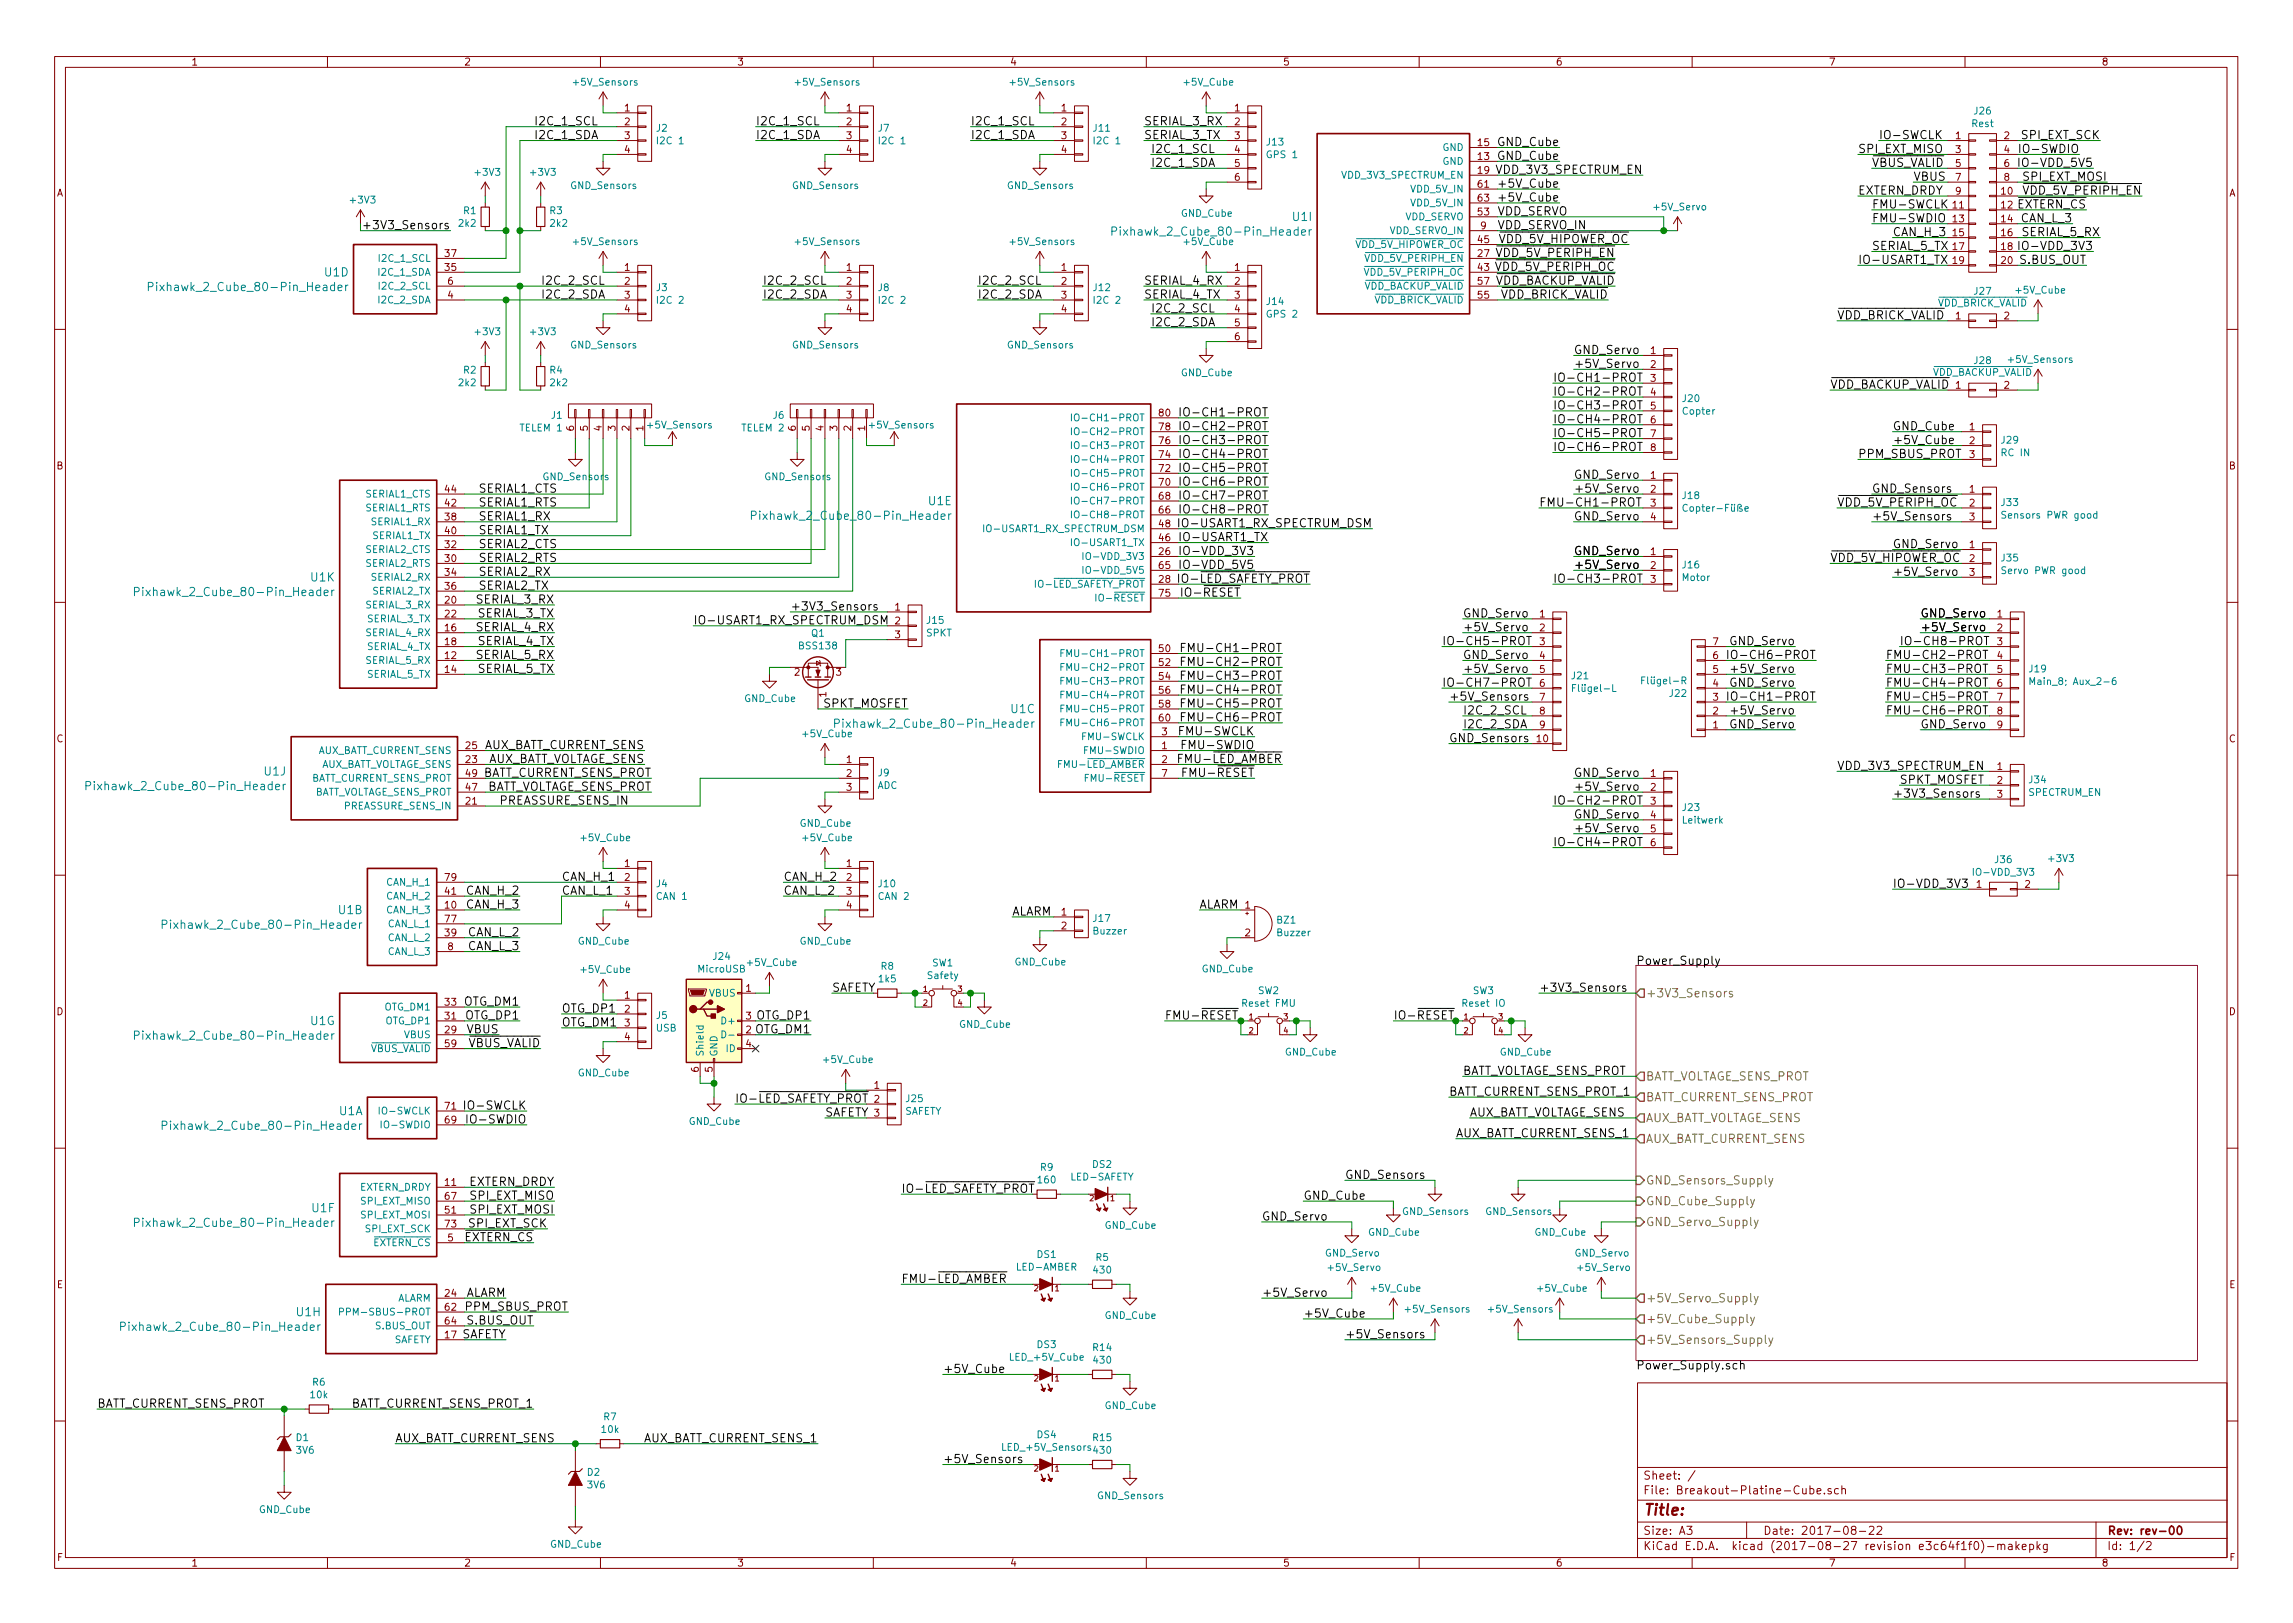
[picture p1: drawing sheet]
<svg xmlns="http://www.w3.org/2000/svg" width="297mm" height="210mm" viewBox="0 0 297 210" stroke-linecap="round" stroke-linejoin="round" font-family="sans-serif">
<defs><g id="words">
<text font-size="2" fill="#840000" x="212.8" y="196.3">Title:</text>
<g font-size="1.5">
<text x="69.1" y="16.2">I2C_1_SCL</text>
<text x="97.9" y="16.2">I2C_1_SCL</text>
<text x="125.7" y="16.2">I2C_1_SCL</text>
<text x="148.2" y="16.2">SERIAL_3_RX</text>
<text x="69.1" y="18">I2C_1_SDA</text>
<text x="97.9" y="18">I2C_1_SDA</text>
<text x="125.7" y="18">I2C_1_SDA</text>
<text x="148.2" y="18">SERIAL_3_TX</text>
<text x="149.1" y="19.8">I2C_1_SCL</text>
<text x="149.1" y="21.6">I2C_1_SDA</text>
<text x="194" y="22.5">VDD_3V3_SPECTRUM_EN</text>
<text x="194.1" y="18.9">GND_Cube</text>
<text x="194.1" y="20.7">GND_Cube</text>
<text x="240.7" y="19.8">SPI_EXT_MISO</text>
<text x="242.5" y="21.6">VBUS_VALID</text>
<text x="243.4" y="18">IO-SWCLK</text>
<text x="247.8" y="23.4">VBUS</text>
<text x="261.9" y="18">SPI_EXT_SCK</text>
<text x="262.1" y="23.4">SPI_EXT_MOSI</text>
<text x="262.2" y="19.8">IO-SWDIO</text>
<text x="262.4" y="21.6">IO-VDD_5V5</text>
<text x="48.1" y="29.7">+3V3_Sensors</text>
<text x="194" y="27.9">VDD_SERVO</text>
<text x="194" y="29.7">VDD_SERVO_IN</text>
<text x="194.8" y="24.3">+5V_Cube</text>
<text x="194.8" y="26.1">+5V_Cube</text>
<text x="240.7" y="25.2">EXTERN_DRDY</text>
<text x="242.5" y="28.8">FMU-SWDIO</text>
<text x="242.5" y="27">FMU-SWCLK</text>
<text x="261.3" y="27">EXTERN_CS</text>
<text x="261.8" y="28.8">CAN_L_3</text>
<text x="262.3" y="25.2">VDD_5V_PERIPH_EN</text>
<text x="193.9" y="35.1">VDD_5V_PERIPH_OC</text>
<text x="194.1" y="33.3">VDD_5V_PERIPH_EN</text>
<text x="194.1" y="31.5">VDD_5V_HIPOWER_OC</text>
<text x="240.7" y="34.2">IO-USART1_TX</text>
<text x="242.5" y="32.4">SERIAL_5_TX</text>
<text x="245.2" y="30.6">CAN_H_3</text>
<text x="261.7" y="34.2">S.BUS_OUT</text>
<text x="262" y="30.6">SERIAL_5_RX</text>
<text x="262.4" y="32.4">IO-VDD_3V3</text>
<text x="70" y="36.9">I2C_2_SCL</text>
<text x="70" y="38.7">I2C_2_SDA</text>
<text x="98.8" y="36.9">I2C_2_SCL</text>
<text x="98.8" y="38.7">I2C_2_SDA</text>
<text x="126.6" y="36.9">I2C_2_SCL</text>
<text x="126.6" y="38.7">I2C_2_SDA</text>
<text x="148.2" y="36.9">SERIAL_4_RX</text>
<text x="148.2" y="38.7">SERIAL_4_TX</text>
<text x="149.1" y="40.5">I2C_2_SCL</text>
<text x="193.5" y="36.9">VDD_BACKUP_VALID</text>
<text x="194.2" y="38.7">VDD_BRICK_VALID</text>
<text x="238" y="41.4">VDD_BRICK_VALID</text>
<text x="149.1" y="42.3">I2C_2_SDA</text>
<text x="203.8" y="47.7">+5V_Servo</text>
<text x="203.8" y="45.9">GND_Servo</text>
<text x="154.6" y="53.9">IO-CH1-PROT</text>
<text x="201.2" y="53.1">IO-CH3-PROT</text>
<text x="201.2" y="51.3">IO-CH2-PROT</text>
<text x="201.2" y="49.5">IO-CH1-PROT</text>
<text x="237.1" y="50.4">VDD_BACKUP_VALID</text>
<text x="154.6" y="59.3">IO-CH4-PROT</text>
<text x="154.6" y="57.5">IO-CH3-PROT</text>
<text x="154.6" y="55.7">IO-CH2-PROT</text>
<text x="201.2" y="58.4">IO-CH6-PROT</text>
<text x="201.2" y="56.6">IO-CH5-PROT</text>
<text x="201.2" y="54.8">IO-CH4-PROT</text>
<text x="240.7" y="59.3">PPM_SBUS_PROT</text>
<text x="245.2" y="57.5">+5V_Cube</text>
<text x="245.2" y="55.7">GND_Cube</text>
<text x="62" y="63.8">SERIAL1_CTS</text>
<text x="62" y="65.6">SERIAL1_RTS</text>
<text x="154.6" y="62.9">IO-CH6-PROT</text>
<text x="154.6" y="61.1">IO-CH5-PROT</text>
<text x="154.6" y="64.7">IO-CH7-PROT</text>
<text x="199.4" y="65.6">FMU-CH1-PROT</text>
<text x="203.8" y="62">GND_Servo</text>
<text x="203.8" y="63.8">+5V_Servo</text>
<text x="238" y="65.6">VDD_5V_PERIPH_OC</text>
<text x="242.5" y="63.8">GND_Sensors</text>
<text x="62" y="67.4">SERIAL1_RX</text>
<text x="62" y="69.2">SERIAL1_TX</text>
<text x="62" y="71">SERIAL2_CTS</text>
<text x="153.4" y="68.3">IO-USART1_RX_SPECTRUM_DSM</text>
<text x="153.5" y="70.1">IO-USART1_TX</text>
<text x="153.8" y="71.9">IO-VDD_3V3</text>
<text x="154.6" y="66.5">IO-CH8-PROT</text>
<text x="203.8" y="71.9">GND_Servo</text>
<text x="203.8" y="67.4">GND_Servo</text>
<text x="242.5" y="67.4">+5V_Sensors</text>
<text x="245.2" y="71">GND_Servo</text>
<text x="62" y="72.8">SERIAL2_RTS</text>
<text x="62" y="74.6">SERIAL2_RX</text>
<text x="62" y="76.4">SERIAL2_TX</text>
<text x="152.9" y="75.5">IO-LED_SAFETY_PROT</text>
<text x="153.6" y="77.3">IO-RESET</text>
<text x="153.8" y="73.7">IO-VDD_5V5</text>
<text x="201.2" y="75.5">IO-CH3-PROT</text>
<text x="203.8" y="73.7">+5V_Servo</text>
<text x="237.1" y="72.8">VDD_5V_HIPOWER_OC</text>
<text x="245.2" y="74.6">+5V_Servo</text>
<text x="61.7" y="78.2">SERIAL_3_RX</text>
<text x="61.7" y="81.8">SERIAL_4_RX</text>
<text x="61.9" y="80">SERIAL_3_TX</text>
<text x="61.9" y="83.6">SERIAL_4_TX</text>
<text x="89.8" y="80.9">IO-USART1_RX_SPECTRUM_DSM</text>
<text x="102.4" y="79.1">+3V3_Sensors</text>
<text x="186.8" y="83.6">IO-CH5-PROT</text>
<text x="189.5" y="81.8">+5V_Servo</text>
<text x="189.5" y="80">GND_Servo</text>
<text x="224.2" y="83.6">GND_Servo</text>
<text x="246.1" y="83.6">IO-CH8-PROT</text>
<text x="248.7" y="80">GND_Servo</text>
<text x="248.7" y="81.8">+5V_Servo</text>
<text x="61.7" y="85.4">SERIAL_5_RX</text>
<text x="61.9" y="87.2">SERIAL_5_TX</text>
<text x="154.7" y="84.5">FMU-CH1-PROT</text>
<text x="154.7" y="86.3">FMU-CH2-PROT</text>
<text x="154.7" y="88.1">FMU-CH3-PROT</text>
<text x="154.7" y="89.9">FMU-CH4-PROT</text>
<text x="186.8" y="89">IO-CH7-PROT</text>
<text x="189.5" y="87.2">+5V_Servo</text>
<text x="189.5" y="85.4">GND_Servo</text>
<text x="224.2" y="89">GND_Servo</text>
<text x="224.9" y="87.2">+5V_Servo</text>
<text x="225.5" y="85.4">IO-CH6-PROT</text>
<text x="244.3" y="85.4">FMU-CH2-PROT</text>
<text x="244.3" y="87.2">FMU-CH3-PROT</text>
<text x="244.3" y="89">FMU-CH4-PROT</text>
<text x="106.5" y="91.7">SPKT_MOSFET</text>
<text x="153.3" y="95.3">FMU-SWCLK</text>
<text x="154.7" y="91.7">FMU-CH5-PROT</text>
<text x="154.7" y="93.5">FMU-CH6-PROT</text>
<text x="187.7" y="90.8">+5V_Sensors</text>
<text x="189.5" y="92.6">I2C_2_SCL</text>
<text x="189.5" y="94.4">I2C_2_SDA</text>
<text x="224.2" y="94.4">GND_Servo</text>
<text x="224.9" y="92.6">+5V_Servo</text>
<text x="225.5" y="90.8">IO-CH1-PROT</text>
<text x="244.3" y="90.8">FMU-CH5-PROT</text>
<text x="244.3" y="92.6">FMU-CH6-PROT</text>
<text x="248.7" y="94.4">GND_Servo</text>
<text x="61.8" y="100.6">BATT-_CURRENT_SENS_PROT</text>
<text x="61.9" y="97.1">AUX_BATT-_CURRENT_SENS</text>
<text x="62" y="98.8">AUX_BATT-_VOLTAGE_SENS</text>
<text x="153" y="98.8">FMU-LED_AMBER</text>
<text x="153.7" y="97.1">FMU-SWDIO</text>
<text x="153.8" y="100.6">FMU-RESET</text>
<text x="187.7" y="96.2">GND_Sensors</text>
<text x="203.8" y="100.6">GND_Servo</text>
<text x="238" y="99.7">VDD_3V3_SPECTRUM_EN</text>
<text x="246.1" y="101.5">SPKT_MOSFET</text>
<text x="61.9" y="102.4">BATT-_VOLTAGE_SENS_PROT</text>
<text x="64.7" y="104.2">PREASSURE_SENS_IN</text>
<text x="201.2" y="104.2">IO-CH2-PROT</text>
<text x="203.8" y="102.4">+5V_Servo</text>
<text x="203.8" y="107.8">+5V_Servo</text>
<text x="203.8" y="106">GND_Servo</text>
<text x="245.2" y="103.3">+3V3_Sensors</text>
<text x="201.2" y="109.6">IO-CH4-PROT</text>
<text x="60.5" y="115.9">CAN_H_2</text>
<text x="60.5" y="117.7">CAN_H_3</text>
<text x="72.7" y="114.1">CAN_H_1</text>
<text x="72.7" y="115.9">CAN_L_1</text>
<text x="101.5" y="115.9">CAN_L_2</text>
<text x="131.1" y="118.6">ALARM</text>
<text x="155.4" y="117.7">ALARM</text>
<text x="245.2" y="115">IO-VDD_3V3</text>
<text x="60.7" y="121.3">CAN_L_2</text>
<text x="60.7" y="123.1">CAN_L_3</text>
<text x="211.9" y="125">Power_Supply</text>
<text x="60.1" y="130.3">OTG_DM1</text>
<text x="107.8" y="128.5">SAFETY</text>
<text x="199.4" y="128.5">+3V3_Sensors</text>
<text x="60.3" y="132.1">OTG_DP1</text>
<text x="60.5" y="133.9">VBUS</text>
<text x="60.5" y="135.7">VBUS_VALID</text>
<text x="72.7" y="133">OTG_DM1</text>
<text x="97.8" y="133.9">OTG_DM1</text>
<text x="98.1" y="132.1">OTG_DP1</text>
<text x="150.9" y="132.1">FMU-RESET</text>
<text x="180.5" y="132.1">IO-RESET</text>
<text x="60.7" y="143.7">IO-SWCLK</text>
<text x="95.2" y="142.9">IO-LED_SAFETY_PROT</text>
<text x="187.7" y="142">BATT-_CURRENT_SENS_PROT_1</text>
<text x="189.5" y="139.3">BATT-_VOLTAGE_SENS_PROT</text>
<text x="61.1" y="145.5">IO-SWDIO</text>
<text x="106.9" y="144.6">SAFETY</text>
<text x="188.6" y="147.3">AUX_BATT-_CURRENT_SENS_1</text>
<text x="190.4" y="144.6">AUX_BATT-_VOLTAGE_SENS</text>
<text x="60.7" y="153.6">EXTERN_DRDY</text>
<text x="61" y="155.4">SPI_EXT_MISO</text>
<text x="116.7" y="154.5">IO-LED_SAFETY_PROT</text>
<text x="168.8" y="155.4">GND_Cube</text>
<text x="174.2" y="152.7">GND_Sensors</text>
<text x="60.1" y="160.8">EXTERN_CS</text>
<text x="60.8" y="159">SPI_EXT_SCK</text>
<text x="61" y="157.2">SPI_EXT_MOSI</text>
<text x="163.4" y="158.1">GND_Servo</text>
<text x="60.1" y="168">ALARM</text>
<text x="116.7" y="166.2">FMU-LED_AMBER</text>
<text x="163.4" y="168">+5V_Servo</text>
<text x="59.6" y="173.4">SAFETY</text>
<text x="60.4" y="169.8">PPM_SBUS_PROT</text>
<text x="60.6" y="171.6">S.BUS_OUT</text>
<text x="168.8" y="170.7">+5V_Cube</text>
<text x="174.2" y="173.4">+5V_Sensors</text>
<text x="122.1" y="177.9">+5V_Cube</text>
<text x="211.9" y="177.4">Power_Supply.sch</text>
<text x="12.6" y="182.4">BATT-_CURRENT_SENS_PROT</text>
<text x="44.9" y="182.4">BATT-_CURRENT_SENS_PROT_1</text>
<text x="51.2" y="186.9">AUX_BATT-_CURRENT_SENS</text>
<text x="82.7" y="186.9">AUX_BATT-_CURRENT_SENS_1</text>
<text x="122.1" y="189.5">+5V_Sensors</text>
</g>
<g font-size="1.5" fill="#008484">
<text x="167.5" y="28.6">U1I</text>
<text x="42.1" y="35.8">U1D</text>
<text x="145.1" y="30.5">Pixhawk_2_Cube_80-Pin_Header</text>
<text x="20.3" y="37.7">Pixhawk_2_Cube_80-Pin_Header</text>
<text x="120.3" y="65.4">U1E</text>
<text x="98.4" y="67.3">Pixhawk_2_Cube_80-Pin_Header</text>
<text x="18.5" y="77.2">Pixhawk_2_Cube_80-Pin_Header</text>
<text x="40.3" y="75.3">U1K</text>
<text x="109.2" y="94.3">Pixhawk_2_Cube_80-Pin_Header</text>
<text x="131" y="92.4">U1C</text>
<text x="34.2" y="100.5">U1J</text>
<text x="12.2" y="102.4">Pixhawk_2_Cube_80-Pin_Header</text>
<text x="43.9" y="118.4">U1B</text>
<text x="22.1" y="120.3">Pixhawk_2_Cube_80-Pin_Header</text>
<text x="18.5" y="134.7">Pixhawk_2_Cube_80-Pin_Header</text>
<text x="40.2" y="132.8">U1G</text>
<text x="22.1" y="146.4">Pixhawk_2_Cube_80-Pin_Header</text>
<text x="43.9" y="144.5">U1A</text>
<text x="18.5" y="158.9">Pixhawk_2_Cube_80-Pin_Header</text>
<text x="40.4" y="157">U1F</text>
<text x="16.7" y="172.4">Pixhawk_2_Cube_80-Pin_Header</text>
<text x="38.5" y="170.5">U1H</text>
</g>
<g font-size="1.5" fill="#008400">
<text x="101.5" y="114.1">CAN_H_2</text>
<text x="72.7" y="131.2">OTG_DP1</text>
</g>
<g font-size="1.5" fill="#848400">
<text x="213.2" y="129.2">+3V3_Sensors</text>
<text x="213.2" y="140">BATT_VOLTAGE_SENS_PROT</text>
<text x="213.2" y="142.7">BATT_CURRENT_SENS_PROT</text>
<text x="213.2" y="145.4">AUX_BATT_VOLTAGE_SENS</text>
<text x="213.2" y="148.1">AUX_BATT_CURRENT_SENS</text>
<text x="213.2" y="153.4">GND_Sensors_Supply</text>
<text x="213.2" y="158.8">GND_Servo_Supply</text>
<text x="213.2" y="156.1">GND_Cube_Supply</text>
<text x="213.2" y="168.7">+5V_Servo_Supply</text>
<text x="213.2" y="171.4">+5V_Cube_Supply</text>
<text x="213.2" y="174.1">+5V_Sensors_Supply</text>
</g>
<g font-size="1.5" fill="#840000">
<text x="212.8" y="191.7">Sheet: /</text>
<text x="212.8" y="193.6">File: Breakout-Platine-Cube.sch</text>
<text x="212.8" y="200.8">KiCad E.D.A. kicad (2017-08-27 revision e3c64f1f0)-makepkg</text>
<text x="212.8" y="198.8">Size: A3</text>
<text x="228.4" y="198.8">Date: 2017-08-22</text>
<text x="272.9" y="198.8">Rev: rev-00</text>
<text x="272.9" y="200.8">Id: 1/2</text>
</g>
<g font-size="1.3" fill="#840000">
<text x="24.7" y="8.5">1</text>
<text x="60.1" y="8.5">2</text>
<text x="95.5" y="8.5">3</text>
<text x="130.8" y="8.5">4</text>
<text x="166.2" y="8.5">5</text>
<text x="201.5" y="8.5">6</text>
<text x="236.9" y="8.5">7</text>
<text x="272.2" y="8.5">8</text>
<text x="80.9" y="14.4">1</text>
<text x="80.9" y="16.2">2</text>
<text x="109.7" y="14.4">1</text>
<text x="109.7" y="16.2">2</text>
<text x="137.5" y="14.4">1</text>
<text x="137.5" y="16.2">2</text>
<text x="160" y="14.4">1</text>
<text x="160" y="16.2">2</text>
<text x="80.9" y="18">3</text>
<text x="80.9" y="19.8">4</text>
<text x="109.7" y="18">3</text>
<text x="109.7" y="19.8">4</text>
<text x="137.5" y="18">3</text>
<text x="137.5" y="19.8">4</text>
<text x="160" y="18">3</text>
<text x="160" y="19.8">4</text>
<text x="160" y="21.6">5</text>
<text x="160" y="23.4">6</text>
<text x="191.5" y="20.7">13</text>
<text x="191.5" y="18.9">15</text>
<text x="191.5" y="22.5">19</text>
<text x="253.3" y="18">1</text>
<text x="253.3" y="19.8">3</text>
<text x="253.3" y="21.6">5</text>
<text x="253.3" y="23.4">7</text>
<text x="259.6" y="18">2</text>
<text x="259.6" y="19.8">4</text>
<text x="259.6" y="21.6">6</text>
<text x="259.6" y="23.4">8</text>
<text x="7.3" y="25.4">A</text>
<text x="191.5" y="24.3">61</text>
<text x="191.5" y="27.9">53</text>
<text x="191.5" y="26.1">63</text>
<text x="191.8" y="29.7">9</text>
<text x="253" y="27">11</text>
<text x="253" y="28.8">13</text>
<text x="253.3" y="25.2">9</text>
<text x="259.3" y="25.2">10</text>
<text x="259.3" y="27">12</text>
<text x="259.3" y="28.8">14</text>
<text x="288.7" y="25.4">A</text>
<text x="57.7" y="35.1">35</text>
<text x="57.7" y="33.3">37</text>
<text x="80.9" y="35.1">1</text>
<text x="109.7" y="35.1">1</text>
<text x="137.5" y="35.1">1</text>
<text x="160" y="35.1">1</text>
<text x="191.5" y="35.1">43</text>
<text x="191.5" y="31.5">45</text>
<text x="191.5" y="33.3">27</text>
<text x="253" y="30.6">15</text>
<text x="253" y="32.4">17</text>
<text x="253" y="34.2">19</text>
<text x="259.3" y="34.2">20</text>
<text x="259.3" y="30.6">16</text>
<text x="259.3" y="32.4">18</text>
<text x="58" y="38.7">4</text>
<text x="58" y="36.9">6</text>
<text x="80.9" y="36.9">2</text>
<text x="80.9" y="38.7">3</text>
<text x="80.9" y="40.5">4</text>
<text x="109.7" y="36.9">2</text>
<text x="109.7" y="38.7">3</text>
<text x="109.7" y="40.5">4</text>
<text x="137.5" y="36.9">2</text>
<text x="137.5" y="38.7">3</text>
<text x="137.5" y="40.5">4</text>
<text x="160" y="36.9">2</text>
<text x="160" y="38.7">3</text>
<text x="160" y="40.5">4</text>
<text x="191.5" y="38.7">55</text>
<text x="191.5" y="36.9">57</text>
<text x="253.3" y="41.4">1</text>
<text x="259.6" y="41.4">2</text>
<text x="160" y="42.3">5</text>
<text x="160" y="44.1">6</text>
<text x="213.8" y="45.9">1</text>
<text x="213.8" y="47.7">2</text>
<text x="150.2" y="53.9">80</text>
<text x="213.8" y="49.5">3</text>
<text x="213.8" y="51.3">4</text>
<text x="213.8" y="53.1">5</text>
<text x="253.3" y="50.4">1</text>
<text x="259.6" y="50.4">2</text>
<text x="74.4" y="55.8" transform="rotate(-90 74.4 55.8)">6</text>
<text x="76.2" y="55.8" transform="rotate(-90 76.2 55.8)">5</text>
<text x="77.9" y="55.8" transform="rotate(-90 77.9 55.8)">4</text>
<text x="79.7" y="55.8" transform="rotate(-90 79.7 55.8)">3</text>
<text x="81.5" y="55.8" transform="rotate(-90 81.5 55.8)">2</text>
<text x="83.3" y="55.8" transform="rotate(-90 83.3 55.8)">1</text>
<text x="103.1" y="55.8" transform="rotate(-90 103.1 55.8)">6</text>
<text x="104.9" y="55.8" transform="rotate(-90 104.9 55.8)">5</text>
<text x="106.7" y="55.8" transform="rotate(-90 106.7 55.8)">4</text>
<text x="108.5" y="55.8" transform="rotate(-90 108.5 55.8)">3</text>
<text x="110.3" y="55.8" transform="rotate(-90 110.3 55.8)">2</text>
<text x="112.1" y="55.8" transform="rotate(-90 112.1 55.8)">1</text>
<text x="150.2" y="59.3">74</text>
<text x="150.2" y="57.5">76</text>
<text x="150.2" y="55.7">78</text>
<text x="213.8" y="54.8">6</text>
<text x="213.8" y="56.6">7</text>
<text x="213.8" y="58.4">8</text>
<text x="255.1" y="55.7">1</text>
<text x="255.1" y="57.5">2</text>
<text x="255.1" y="59.3">3</text>
<text x="7.3" y="60.8">B</text>
<text x="57.7" y="65.6">42</text>
<text x="57.7" y="63.8">44</text>
<text x="150.2" y="62.9">70</text>
<text x="150.2" y="61.1">72</text>
<text x="150.2" y="64.7">68</text>
<text x="213.8" y="62">1</text>
<text x="213.8" y="63.8">2</text>
<text x="213.8" y="65.6">3</text>
<text x="255.1" y="63.8">1</text>
<text x="255.1" y="65.6">2</text>
<text x="288.7" y="60.8">B</text>
<text x="57.7" y="69.2">40</text>
<text x="57.7" y="71">32</text>
<text x="57.7" y="67.4">38</text>
<text x="150.2" y="71.9">26</text>
<text x="150.2" y="70.1">46</text>
<text x="150.2" y="66.5">66</text>
<text x="150.2" y="68.3">48</text>
<text x="213.8" y="67.4">4</text>
<text x="213.8" y="71.9">1</text>
<text x="255.1" y="67.4">3</text>
<text x="255.1" y="71">1</text>
<text x="57.7" y="72.8">30</text>
<text x="57.7" y="74.6">34</text>
<text x="57.7" y="76.4">36</text>
<text x="150.2" y="73.7">65</text>
<text x="150.2" y="77.3">75</text>
<text x="150.2" y="75.5">28</text>
<text x="213.8" y="73.7">2</text>
<text x="213.8" y="75.5">3</text>
<text x="255.1" y="72.8">2</text>
<text x="255.1" y="74.6">3</text>
<text x="57.7" y="78.2">20</text>
<text x="57.7" y="80">22</text>
<text x="57.7" y="81.8">16</text>
<text x="57.7" y="83.6">18</text>
<text x="116" y="79.1">1</text>
<text x="116" y="80.9">2</text>
<text x="116" y="82.7">3</text>
<text x="199.5" y="80">1</text>
<text x="199.5" y="81.8">2</text>
<text x="199.5" y="83.6">3</text>
<text x="221.9" y="83.6">7</text>
<text x="258.7" y="80">1</text>
<text x="258.7" y="81.8">2</text>
<text x="258.7" y="83.6">3</text>
<text x="57.7" y="85.4">12</text>
<text x="57.7" y="87.2">14</text>
<text x="102.9" y="87.5">2</text>
<text x="108.3" y="87.5">3</text>
<text x="150.2" y="84.5">50</text>
<text x="150.2" y="86.3">52</text>
<text x="150.2" y="88.1">54</text>
<text x="150.2" y="89.9">56</text>
<text x="199.5" y="85.4">4</text>
<text x="199.5" y="87.2">5</text>
<text x="199.5" y="89">6</text>
<text x="221.9" y="89">4</text>
<text x="221.9" y="87.2">5</text>
<text x="221.9" y="85.4">6</text>
<text x="258.7" y="85.4">4</text>
<text x="258.7" y="87.2">5</text>
<text x="258.7" y="89">6</text>
<text x="107" y="90.3" transform="rotate(-90 107 90.3)">1</text>
<text x="150.2" y="93.5">60</text>
<text x="150.2" y="91.7">58</text>
<text x="150.5" y="95.3">3</text>
<text x="199.5" y="90.8">7</text>
<text x="199.5" y="92.6">8</text>
<text x="199.5" y="94.4">9</text>
<text x="221.9" y="94.4">1</text>
<text x="221.9" y="92.6">2</text>
<text x="221.9" y="90.8">3</text>
<text x="258.7" y="90.8">7</text>
<text x="258.7" y="92.6">8</text>
<text x="258.7" y="94.4">9</text>
<text x="7.3" y="96.2">C</text>
<text x="60.4" y="98.8">23</text>
<text x="60.4" y="97.1">25</text>
<text x="60.4" y="100.6">49</text>
<text x="109.7" y="98.8">1</text>
<text x="109.7" y="100.6">2</text>
<text x="150.5" y="97.1">1</text>
<text x="150.5" y="98.8">2</text>
<text x="150.5" y="100.6">7</text>
<text x="199.1" y="96.2">10</text>
<text x="213.8" y="100.6">1</text>
<text x="258.7" y="99.7">1</text>
<text x="258.7" y="101.5">2</text>
<text x="288.7" y="96.2">C</text>
<text x="60.4" y="104.2">21</text>
<text x="60.4" y="102.4">47</text>
<text x="109.7" y="102.4">3</text>
<text x="213.8" y="102.4">2</text>
<text x="213.8" y="104.2">3</text>
<text x="213.8" y="106">4</text>
<text x="213.8" y="107.8">5</text>
<text x="258.7" y="103.3">3</text>
<text x="80.9" y="112.3">1</text>
<text x="109.7" y="112.3">1</text>
<text x="213.8" y="109.6">6</text>
<text x="57.7" y="117.7">10</text>
<text x="57.7" y="115.9">41</text>
<text x="57.7" y="119.5">77</text>
<text x="57.7" y="114.1">79</text>
<text x="80.9" y="114.1">2</text>
<text x="80.9" y="115.9">3</text>
<text x="80.9" y="117.7">4</text>
<text x="109.7" y="114.1">2</text>
<text x="109.7" y="115.9">3</text>
<text x="109.7" y="117.7">4</text>
<text x="137.5" y="118.6">1</text>
<text x="161.3" y="117.7">1</text>
<text x="256" y="115">1</text>
<text x="262.3" y="115">2</text>
<text x="57.7" y="121.3">39</text>
<text x="58" y="123.1">8</text>
<text x="137.5" y="120.4">2</text>
<text x="161.3" y="121.3">2</text>
<text x="7.3" y="131.5">D</text>
<text x="57.7" y="130.3">33</text>
<text x="80.9" y="129.4">1</text>
<text x="80.9" y="131.2">2</text>
<text x="96.6" y="128.5">1</text>
<text x="288.7" y="131.5">D</text>
<text x="57.7" y="132.1">31</text>
<text x="57.7" y="133.9">29</text>
<text x="57.7" y="135.7">59</text>
<text x="80.9" y="133">3</text>
<text x="80.9" y="134.8">4</text>
<text x="96.6" y="133.9">2</text>
<text x="96.6" y="132.1">3</text>
<text x="96.6" y="135.7">4</text>
<text x="57.7" y="143.7">71</text>
<text x="90.5" y="138.9" transform="rotate(-90 90.5 138.9)">6</text>
<text x="92.3" y="138.9" transform="rotate(-90 92.3 138.9)">5</text>
<text x="113.3" y="141.1">1</text>
<text x="113.3" y="142.9">2</text>
<text x="57.7" y="145.5">69</text>
<text x="113.3" y="144.6">3</text>
<text x="57.7" y="153.6">11</text>
<text x="57.7" y="155.4">67</text>
<text x="57.7" y="157.2">51</text>
<text x="57.7" y="159">73</text>
<text x="58" y="160.8">5</text>
<text x="7.4" y="166.9">E</text>
<text x="57.7" y="168">24</text>
<text x="288.8" y="166.9">E</text>
<text x="57.7" y="169.8">62</text>
<text x="57.7" y="171.6">64</text>
<text x="57.7" y="173.4">17</text>
<text x="7.4" y="202.2">F</text>
<text x="24.7" y="202.9">1</text>
<text x="60.1" y="202.9">2</text>
<text x="95.5" y="202.9">3</text>
<text x="130.8" y="202.9">4</text>
<text x="166.2" y="202.9">5</text>
<text x="201.5" y="202.9">6</text>
<text x="236.9" y="202.9">7</text>
<text x="272.2" y="202.9">8</text>
<text x="288.8" y="202.2">F</text>
</g>
<g font-size="1.3" fill="#008484">
<text x="74.5" y="11.1">+5V_Sensors</text>
<text x="103.2" y="11.1">+5V_Sensors</text>
<text x="131" y="11.1">+5V_Sensors</text>
<text x="153.5" y="11.1">+5V_Cube</text>
<text x="85.1" y="17.1">J2</text>
<text x="113.8" y="17.1">J7</text>
<text x="141.7" y="17.1">J11</text>
<text x="255.5" y="16.5">Rest</text>
<text x="255.8" y="14.8">J26</text>
<text x="61.7" y="22.8">+3V3</text>
<text x="68.8" y="22.8">+3V3</text>
<text x="85.3" y="18.7">I2C 1</text>
<text x="114.1" y="18.7">I2C 1</text>
<text x="141.9" y="18.7">I2C 1</text>
<text x="164.1" y="18.9">J13</text>
<text x="164.2" y="20.5">GPS 1</text>
<text x="173.9" y="23.1">VDD_3V3_SPECTRUM_EN</text>
<text x="186.9" y="21.4">GND</text>
<text x="186.9" y="19.6">GND</text>
<text x="45.5" y="26.4">+3V3</text>
<text x="59.5" y="29.4">2k2</text>
<text x="60.1" y="27.7">R1</text>
<text x="71.2" y="27.7">R3</text>
<text x="71.3" y="29.4">2k2</text>
<text x="74" y="24.5">GND_Sensors</text>
<text x="102.7" y="24.5">GND_Sensors</text>
<text x="130.6" y="24.5">GND_Sensors</text>
<text x="153" y="28.1">GND_Cube</text>
<text x="181.9" y="28.5">VDD_SERVO</text>
<text x="182.9" y="24.9">VDD_5V_IN</text>
<text x="182.9" y="26.7">VDD_5V_IN</text>
<text x="214.4" y="27.3">+5V_Servo</text>
<text x="49.2" y="35.7">I2C_1_SDA</text>
<text x="49.3" y="33.9">I2C_1_SCL</text>
<text x="74.5" y="31.8">+5V_Sensors</text>
<text x="103.2" y="31.8">+5V_Sensors</text>
<text x="131" y="31.8">+5V_Sensors</text>
<text x="153.5" y="31.8">+5V_Cube</text>
<text x="175.5" y="32.1">VDD_5V_HIPOWER_OC</text>
<text x="176.9" y="35.7">VDD_5V_PERIPH_OC</text>
<text x="177" y="33.9">VDD_5V_PERIPH_EN</text>
<text x="180" y="30.3">VDD_SERVO_IN</text>
<text x="49.2" y="39.3">I2C_2_SDA</text>
<text x="49.3" y="37.5">I2C_2_SCL</text>
<text x="85.1" y="37.7">J3</text>
<text x="85.3" y="39.3">I2C 2</text>
<text x="113.8" y="37.7">J8</text>
<text x="114.1" y="39.3">I2C 2</text>
<text x="141.7" y="37.7">J12</text>
<text x="141.9" y="39.3">I2C 2</text>
<text x="164.1" y="39.5">J14</text>
<text x="164.2" y="41.1">GPS 2</text>
<text x="176.5" y="37.5">VDD_BACKUP_VALID</text>
<text x="177.9" y="39.3">VDD_BRICK_VALID</text>
<text x="251" y="39.7">VDD_BRICK_VALID</text>
<text x="255.8" y="38.2">J27</text>
<text x="261.2" y="38">+5V_Cube</text>
<text x="61.7" y="43.4">+3V3</text>
<text x="68.8" y="43.4">+3V3</text>
<text x="74" y="45.1">GND_Sensors</text>
<text x="102.7" y="45.1">GND_Sensors</text>
<text x="130.6" y="45.1">GND_Sensors</text>
<text x="255.8" y="47.2">J28</text>
<text x="260.3" y="47">+5V_Sensors</text>
<text x="59.5" y="50">2k2</text>
<text x="60.1" y="48.4">R2</text>
<text x="71.2" y="48.4">R4</text>
<text x="71.3" y="50">2k2</text>
<text x="153" y="48.7">GND_Cube</text>
<text x="218" y="52.1">J20</text>
<text x="218" y="53.7">Copter</text>
<text x="250.3" y="48.7">VDD_BACKUP_VALID</text>
<text x="67.5" y="55.9">TELEM 1</text>
<text x="71.4" y="54.3">J1</text>
<text x="84.1" y="55.5">+5V_Sensors</text>
<text x="96.2" y="55.9">TELEM 2</text>
<text x="100.2" y="54.3">J6</text>
<text x="112.8" y="55.5">+5V_Sensors</text>
<text x="140.2" y="54.6">IO-CH1-PROT</text>
<text x="140.2" y="60">IO-CH4-PROT</text>
<text x="140.2" y="58.2">IO-CH3-PROT</text>
<text x="140.2" y="56.4">IO-CH2-PROT</text>
<text x="259.3" y="57.5">J29</text>
<text x="259.4" y="59.1">RC IN</text>
<text x="47.4" y="64.5">SERIAL1_CTS</text>
<text x="70.4" y="62.2">GND_Sensors</text>
<text x="99.2" y="62.2">GND_Sensors</text>
<text x="140.2" y="63.6">IO-CH6-PROT</text>
<text x="140.2" y="61.8">IO-CH5-PROT</text>
<text x="140.2" y="65.4">IO-CH7-PROT</text>
<text x="218" y="64.7">J18</text>
<text x="259.3" y="65.6">J33</text>
<text x="47.4" y="71.6">SERIAL2_CTS</text>
<text x="47.4" y="66.3">SERIAL1_RTS</text>
<text x="48.1" y="68">SERIAL1_RX</text>
<text x="48.3" y="69.8">SERIAL1_TX</text>
<text x="128" y="68.9">IO-USART1_RX_SPECTRUM_DSM</text>
<text x="139.3" y="70.7">IO-USART1_TX</text>
<text x="140.2" y="67.1">IO-CH8-PROT</text>
<text x="218.5" y="66.3">Copter-Füße</text>
<text x="259.7" y="67.2">Sensors PWR good</text>
<text x="47.4" y="73.4">SERIAL2_RTS</text>
<text x="48.1" y="75.2">SERIAL2_RX</text>
<text x="48.3" y="77">SERIAL2_TX</text>
<text x="134.3" y="76.1">IO-LED_SAFETY_PROT</text>
<text x="141.1" y="74.3">IO-VDD_5V5</text>
<text x="141.1" y="72.5">IO-VDD_3V3</text>
<text x="142.4" y="77.9">IO-RESET</text>
<text x="218" y="75.3">Motor</text>
<text x="218" y="73.6">J16</text>
<text x="259.3" y="72.7">J35</text>
<text x="259.6" y="74.4">Servo PWR good</text>
<text x="47.5" y="78.8">SERIAL_3_RX</text>
<text x="47.5" y="82.4">SERIAL_4_RX</text>
<text x="47.6" y="80.6">SERIAL_3_TX</text>
<text x="105.1" y="82.5">Q1</text>
<text x="120" y="82.5">SPKT</text>
<text x="120.1" y="80.8">J15</text>
<text x="47.5" y="86">SERIAL_5_RX</text>
<text x="47.6" y="87.8">SERIAL_5_TX</text>
<text x="47.6" y="84.2">SERIAL_4_TX</text>
<text x="103.6" y="84.1">BSS138</text>
<text x="138.8" y="85.1">FMU-CH1-PROT</text>
<text x="138.8" y="86.9">FMU-CH2-PROT</text>
<text x="138.8" y="88.7">FMU-CH3-PROT</text>
<text x="203.6" y="88">J21</text>
<text x="204" y="89.6">Flügel-L</text>
<text x="213" y="88.6">Flügel-R</text>
<text x="262.9" y="87.1">J19</text>
<text x="263.6" y="88.7">Main_8; Aux_2-6</text>
<text x="96.5" y="90.9">GND_Cube</text>
<text x="104.1" y="95.5">+5V_Cube</text>
<text x="138.8" y="94.1">FMU-CH6-PROT</text>
<text x="138.8" y="90.5">FMU-CH4-PROT</text>
<text x="138.8" y="92.3">FMU-CH5-PROT</text>
<text x="140.6" y="95.9">FMU-SWCLK</text>
<text x="216.3" y="90.3">J22</text>
<text x="40.1" y="101.3">BATT_CURRENT_SENS_PROT</text>
<text x="41" y="97.7">AUX_BATT_CURRENT_SENS</text>
<text x="41" y="99.5">AUX_BATT_VOLTAGE_SENS</text>
<text x="113.8" y="100.6">J9</text>
<text x="137.4" y="99.5">FMU-LED_AMBER</text>
<text x="141" y="97.7">FMU-SWDIO</text>
<text x="141.1" y="101.3">FMU-RESET</text>
<text x="262.9" y="101.5">J34</text>
<text x="40.2" y="103.1">BATT_VOLTAGE_SENS_PROT</text>
<text x="44.7" y="104.9">PREASSURE_SENS_IN</text>
<text x="103.6" y="107.1">GND_Cube</text>
<text x="113.6" y="102.2">ADC</text>
<text x="218" y="105.1">J23</text>
<text x="218.1" y="106.7">Leitwerk</text>
<text x="262.8" y="103.1">SPECTRUM_EN</text>
<text x="75.4" y="109">+5V_Cube</text>
<text x="104.1" y="109">+5V_Cube</text>
<text x="255.9" y="113.5">IO-VDD_3V3</text>
<text x="258.5" y="111.8">J36</text>
<text x="265.5" y="111.7">+3V3</text>
<text x="50.2" y="118.3">CAN_H_3</text>
<text x="50.2" y="116.5">CAN_H_2</text>
<text x="50.2" y="114.7">CAN_H_1</text>
<text x="85.1" y="114.9">J4</text>
<text x="85.2" y="116.6">CAN 1</text>
<text x="113.8" y="114.9">J10</text>
<text x="113.9" y="116.6">CAN 2</text>
<text x="141.7" y="119.4">J17</text>
<text x="165.4" y="119.6">BZ1</text>
<text x="50.3" y="123.7">CAN_L_3</text>
<text x="50.3" y="120.1">CAN_L_1</text>
<text x="50.3" y="121.9">CAN_L_2</text>
<text x="74.9" y="122.4">GND_Cube</text>
<text x="90.5" y="126">MicroUSB</text>
<text x="92.4" y="124.4">J24</text>
<text x="96.9" y="125.1">+5V_Cube</text>
<text x="103.6" y="122.4">GND_Cube</text>
<text x="114.2" y="125.6">R8</text>
<text x="120.8" y="125.2">SW1</text>
<text x="131.5" y="125.1">GND_Cube</text>
<text x="141.7" y="121.1">Buzzer</text>
<text x="155.7" y="126">GND_Cube</text>
<text x="165.5" y="121.3">Buzzer</text>
<text x="49.8" y="130.9">OTG_DM1</text>
<text x="75.4" y="126">+5V_Cube</text>
<text x="91.9" y="129.1">VBUS</text>
<text x="113.9" y="127.3">1k5</text>
<text x="120.3" y="126.8">Safety</text>
<text x="161.1" y="130.4">Reset FMU</text>
<text x="163" y="128.8">SW2</text>
<text x="189.6" y="130.4">Reset IO</text>
<text x="190.8" y="128.8">SW3</text>
<text x="47.9" y="136.3">VBUS_VALID</text>
<text x="50" y="132.7">OTG_DP1</text>
<text x="52.4" y="134.5">VBUS</text>
<text x="85" y="133.6">USB</text>
<text x="85.1" y="132">J5</text>
<text x="91.1" y="136.9" transform="rotate(-90 91.1 136.9)">Shield</text>
<text x="92.9" y="136.9" transform="rotate(-90 92.9 136.9)">GND</text>
<text x="93.7" y="132.7">D+</text>
<text x="94.1" y="136.3">ID</text>
<text x="106.8" y="137.7">+5V_Cube</text>
<text x="124.3" y="133.2">GND_Cube</text>
<text x="166.5" y="136.7">GND_Cube</text>
<text x="194.3" y="136.7">GND_Cube</text>
<text x="74.9" y="139.4">GND_Cube</text>
<text x="117.4" y="142.8">J25</text>
<text x="49.5" y="144.4">IO-SWCLK</text>
<text x="49.9" y="146.2">IO-SWDIO</text>
<text x="89.3" y="145.7">GND_Cube</text>
<text x="117.2" y="144.4">SAFETY</text>
<text x="46.6" y="154.3">EXTERN_DRDY</text>
<text x="134.5" y="153.3">160</text>
<text x="134.8" y="151.7">R9</text>
<text x="138.8" y="152.9">LED-SAFETY</text>
<text x="141.6" y="151.3">DS2</text>
<text x="46.8" y="157.8">SPI_EXT_MOSI</text>
<text x="46.8" y="156.1">SPI_EXT_MISO</text>
<text x="47.4" y="159.6">SPI_EXT_SCK</text>
<text x="48.3" y="161.4">EXTERN_CS</text>
<text x="143.2" y="159.2">GND_Cube</text>
<text x="177.3" y="160.1">GND_Cube</text>
<text x="181.8" y="157.4">GND_Sensors</text>
<text x="192.6" y="157.4">GND_Sensors</text>
<text x="198.8" y="160.1">GND_Cube</text>
<text x="131.8" y="164.6">LED-AMBER</text>
<text x="134.4" y="163">DS1</text>
<text x="141.7" y="165">430</text>
<text x="142" y="163.3">R5</text>
<text x="171.7" y="162.8">GND_Servo</text>
<text x="172.2" y="164.7">+5V_Servo</text>
<text x="177.7" y="167.3">+5V_Cube</text>
<text x="199.3" y="167.3">+5V_Cube</text>
<text x="204.1" y="162.8">GND_Servo</text>
<text x="204.5" y="164.7">+5V_Servo</text>
<text x="45.4" y="170.4">PPM-SBUS-PROT</text>
<text x="48.7" y="172.2">S.BUS_OUT</text>
<text x="51.3" y="168.6">ALARM</text>
<text x="143.2" y="170.9">GND_Cube</text>
<text x="182.2" y="170">+5V_Sensors</text>
<text x="193" y="170">+5V_Sensors</text>
<text x="40.5" y="179.5">R6</text>
<text x="50.9" y="174">SAFETY</text>
<text x="131" y="176.3">LED_+5V_Cube</text>
<text x="134.4" y="174.6">DS3</text>
<text x="141.6" y="175">R14</text>
<text x="141.7" y="176.7">430</text>
<text x="40.3" y="181.1">10k</text>
<text x="78" y="185.6">10k</text>
<text x="78.2" y="184">R7</text>
<text x="143.2" y="182.5">GND_Cube</text>
<text x="38.4" y="186.7">D1</text>
<text x="38.4" y="188.3">3V6</text>
<text x="76.1" y="191.2">D2</text>
<text x="130" y="187.9">LED_+5V_Sensors</text>
<text x="134.4" y="186.3">DS4</text>
<text x="141.6" y="186.7">R15</text>
<text x="141.7" y="188.3">430</text>
<text x="33.6" y="196">GND_Cube</text>
<text x="76.1" y="192.8">3V6</text>
<text x="142.3" y="194.2">GND_Sensors</text>
<text x="71.3" y="200.5">GND_Cube</text>
</g>
<g font-size="1" fill="#840000">
<text x="119.6" y="128.5">1</text>
<text x="119.6" y="130.3">2</text>
<text x="124.1" y="128.5">3</text>
<text x="124.1" y="130.3">4</text>
<text x="161.8" y="132.1">1</text>
<text x="161.8" y="133.9">2</text>
<text x="166.3" y="132.1">3</text>
<text x="166.3" y="133.9">4</text>
<text x="189.7" y="132.1">1</text>
<text x="189.7" y="133.9">2</text>
<text x="194.1" y="132.1">3</text>
<text x="194.1" y="133.9">4</text>
<text x="141.2" y="155.6">2</text>
<text x="143.9" y="155.6">1</text>
<text x="134" y="167.3">2</text>
<text x="136.7" y="167.3">1</text>
<text x="134" y="179">2</text>
<text x="136.7" y="179">1</text>
<text x="134" y="190.6">2</text>
<text x="136.7" y="190.6">1</text>
</g>
</g></defs>
<g fill="none" stroke="#840000" stroke-width=".13">
<path d="M7.1 7.3h282.8v195.9h-282.8zM8.5 8.7h280v193.1h-280zM42.4 7.3v1.4M77.8 7.3v1.4M78.1 11.9v1.8M78.1 11.9l-.5 .9M78.1 11.9l.6 .9M79.9 14.6h2.7M79.9 16.4h2.7M79.9 18.2h2.7M82.6 19.9h1.1v.2h-1.1zM82.6 18.1h1.1v.2h-1.1z"/>
<path d="M82.6 16.3h1.1v.2h-1.1zM82.6 14.5h1.1v.2h-1.1zM82.6 13.7h1.8v7.2h-1.8zM106.9 11.9v1.8M106.9 11.9l-.6 .9M106.9 11.9l.5 .9M108.7 14.6h2.7M108.7 16.4h2.7M108.7 18.2h2.7M111.4 19.9h1v.2h-1zM111.4 18.1h1v.2h-1zM111.4 16.3h1v.2h-1z"/>
<path d="M111.4 14.5h1v.2h-1zM111.4 13.7h1.7v7.2h-1.7zM113.1 7.3v1.4M134.7 11.9l-.5 .9M134.7 11.9v1.8M134.7 11.9l.5 .9M136.5 14.6h2.7M136.5 16.4h2.7M136.5 18.2h2.7M139.2 19.9h1.1v.2h-1.1zM139.2 18.1h1.1v.2h-1.1zM139.2 16.3h1.1v.2h-1.1z"/>
<path d="M139.2 14.5h1.1v.2h-1.1zM139.2 13.7h1.8v7.2h-1.8zM148.5 7.3v1.4M156.3 11.9l-.6 .9M156.3 11.9v1.8M156.3 11.9l.5 .9M158.9 14.6h2.7M158.9 16.4h2.7M158.9 18.2h2.7M161.6 19.9h1.1v.2h-1.1zM161.6 18.1h1.1v.2h-1.1zM161.6 16.3h1.1v.2h-1.1z"/>
<path d="M161.6 14.5h1.1v.2h-1.1zM161.6 13.7h1.8v10.8h-1.8zM183.8 7.3v1.4M190.4 19.1h3.6M219.2 7.3v1.4M252.3 18.2h2.7M254.5 7.3v1.4M255 19.9h.9v.2h-.9zM255 18.1h.9v.2h-.9zM255 17.3h3.6v18h-3.6zM257.7 19.9h.9v.2h-.9zM257.7 18.1h.9v.2h-.9z"/>
<path d="M258.6 18.2h2.7M46.7 27.2l-.5 .9M46.7 27.2v1.8M46.7 27.2l.5 .9M56.6 38.9h3.6M56.6 37.1h3.6M56.6 35.3h3.6M56.6 33.5h3.6M62.9 23.6v1.8M62.9 26.3v.5M62.9 29.3v.6M62.9 23.6l-.6 .9"/>
<path d="M62.9 23.6l.5 .9M70 23.6v1.8M70 26.3v.5M70 29.3v.6M70 23.6l-.5 .9M70 23.6l.6 .9M78.1 20.9v.9h.9l-.9 .9-.9-.9h.9M78.1 32.6v1.8M78.1 32.6l-.5 .9M78.1 32.6l.6 .9M79.9 38.9h2.7M79.9 37.1h2.7"/>
<path d="M79.9 35.3h2.7M79.9 20h2.7M82.6 38.8h1.1v.2h-1.1zM82.6 37h1.1v.2h-1.1zM82.6 35.2h1.1v.2h-1.1zM82.6 34.4h1.8v7.2h-1.8zM106.9 20.9v.9h.9l-.9 .9-.9-.9h.9M106.9 32.6v1.8M106.9 32.6l-.6 .9M106.9 32.6l.5 .9M108.7 38.9h2.7M108.7 37.1h2.7"/>
<path d="M108.7 35.3h2.7M108.7 20h2.7M111.4 38.8h1v.2h-1zM111.4 37h1v.2h-1zM111.4 35.2h1v.2h-1zM111.4 34.4h1.7v7.2h-1.7zM134.7 20.9v.9h.9l-.9 .9-.9-.9h.9M134.7 32.6v1.8M134.7 32.6l-.5 .9M134.7 32.6l.5 .9M136.5 38.9h2.7M136.5 37.1h2.7"/>
<path d="M136.5 35.3h2.7M136.5 20h2.7M139.2 38.8h1.1v.2h-1.1zM139.2 37h1.1v.2h-1.1zM139.2 35.2h1.1v.2h-1.1zM139.2 34.4h1.8v7.2h-1.8zM156.3 24.5v.9h.9l-.9 .9-.9-.9h.9M156.3 32.6v1.8M156.3 32.6l-.6 .9M156.3 32.6l.5 .9M158.9 38.9h2.7M158.9 37.1h2.7"/>
<path d="M158.9 35.3h2.7M158.9 20h2.7M158.9 21.8h2.7M158.9 23.6h2.7M161.6 23.5h1.1v.2h-1.1zM161.6 21.7h1.1v.2h-1.1zM161.6 38.8h1.1v.2h-1.1zM161.6 37h1.1v.2h-1.1zM161.6 35.2h1.1v.2h-1.1zM161.6 34.4h1.8v10.7h-1.8zM190.4 38.9h3.6M190.4 37.1h3.6"/>
<path d="M190.4 35.3h3.6M190.4 33.5h3.6M190.4 29.9h3.6M190.4 24.5h3.6M190.4 20.9h3.6M190.4 28.1h3.6M190.4 26.3h3.6M190.4 31.7h3.6M190.4 22.7h3.6M217.3 28.1l-.5 .9M217.3 28.1v1.8M217.3 28.1l.6 .9"/>
<path d="M252.3 20h2.7M252.3 21.8h2.7M252.3 23.6h2.7M252.3 25.4h2.7M252.3 34.4h2.7M252.3 27.2h2.7M252.3 29h2.7M252.3 30.8h2.7M252.3 32.6h2.7M255 34.3h.9v.2h-.9zM255 32.5h.9v.2h-.9zM255 30.7h.9v.2h-.9z"/>
<path d="M255 28.9h.9v.2h-.9zM255 27.1h.9v.2h-.9zM255 25.3h.9v.2h-.9zM255 23.5h.9v.2h-.9zM255 21.7h.9v.2h-.9zM257.7 34.3h.9v.2h-.9zM257.7 32.5h.9v.2h-.9zM257.7 30.7h.9v.2h-.9zM257.7 28.9h.9v.2h-.9zM257.7 27.1h.9v.2h-.9zM257.7 25.3h.9v.2h-.9zM257.7 23.5h.9v.2h-.9z"/>
<path d="M257.7 21.7h.9v.2h-.9zM258.6 20h2.7M258.6 21.8h2.7M258.6 23.6h2.7M258.6 25.4h2.7M258.6 34.4h2.7M258.6 27.2h2.7M258.6 29h2.7M258.6 30.8h2.7M258.6 32.6h2.7M264 38.9l-.5 .9M264 38.9v1.8"/>
<path d="M264 38.9l.6 .9M7.1 42.7h1.4M62.9 44.3v1.7M62.9 46.9v.6M62.9 50v.5M62.9 44.3l-.6 .8M62.9 44.3l.5 .8M70 44.3v1.7M70 46.9v.6M70 50v.5M70 44.3l-.5 .8M70 44.3l.6 .8"/>
<path d="M73.6 52.3h10.8v1.8h-10.8zM74.4 53.1h.2v1h-.2zM74.5 58.6v.9h.9l-.9 .9-.9-.9h.9M74.5 54.1v2.7M76.2 53.1h.2v1h-.2zM76.3 54.1v2.7M78 53.1h.2v1h-.2zM78.1 41.6v.9h.9l-.9 .9-.9-.9h.9M78.1 54.1v2.7M79.8 53.1h.2v1h-.2zM79.9 40.7h2.7M79.9 54.1v2.7"/>
<path d="M81.6 53.1h.2v1h-.2zM81.7 54.1v2.7M82.6 40.6h1.1v.1h-1.1zM83.4 53.1h.2v1h-.2zM83.5 54.1v2.7M87.1 55.9l-.5 .9M87.1 55.9v1.8M87.1 55.9l.5 .9M102.4 52.3h10.7v1.8h-10.7zM103.2 53.1h.2v1h-.2zM103.3 58.6v.9h.9l-.9 .9-.9-.9h.9M103.3 54.1v2.7"/>
<path d="M105 53.1h.2v1h-.2zM105.1 54.1v2.7M106.8 53.1h.2v1h-.2zM106.9 41.6v.9h.9l-.9 .9-.9-.9h.9M106.9 54.1v2.7M108.6 53.1h.1v1h-.1zM108.7 40.7h2.7M108.7 54.1v2.7M110.4 53.1h.1v1h-.1zM110.5 54.1v2.7M111.4 40.6h1v.1h-1zM112.2 53.1h.1v1h-.1z"/>
<path d="M112.3 54.1v2.7M115.8 55.9l-.5 .9M115.8 55.9v1.8M115.8 55.9l.6 .9M134.7 41.6v.9h.9l-.9 .9-.9-.9h.9M136.5 40.7h2.7M139.2 40.6h1.1v.1h-1.1zM149.1 54.1h3.6M149.1 59.5h3.6M149.1 57.7h3.6M149.1 55.9h3.6M156.3 45.1v.9h.9l-.9 .9-.9-.9h.9"/>
<path d="M158.9 40.7h2.7M158.9 42.5h2.7M158.9 44.3h2.7M161.6 44.2h1.1v.1h-1.1zM161.6 42.4h1.1v.1h-1.1zM161.6 40.6h1.1v.1h-1.1zM212.8 46h2.7M212.8 47.8h2.7M212.8 49.6h2.7M212.8 51.4h2.7M212.8 53.2h2.7M212.8 55h2.7"/>
<path d="M212.8 56.8h2.7M212.8 58.6h2.7M215.5 45.1h1.8v14.4h-1.8zM215.5 58.5h1.1v.2h-1.1zM215.5 56.7h1.1v.2h-1.1zM215.5 54.9h1.1v.2h-1.1zM215.5 53.1h1.1v.2h-1.1zM215.5 51.3h1.1v.2h-1.1zM215.5 49.5h1.1v.2h-1.1zM215.5 47.8h1.1v.1h-1.1zM215.5 46h1.1v.1h-1.1zM252.3 41.6h2.7"/>
<path d="M252.3 50.5h2.7M254.1 59.5h2.7M254.1 57.7h2.7M254.1 55.9h2.7M255 41.5h.9v.1h-.9zM255 40.7h3.6v1.8h-3.6zM255 50.4h.9v.2h-.9zM255 49.6h3.6v1.8h-3.6zM256.8 59.4h1.1v.2h-1.1zM256.8 57.6h1.1v.2h-1.1zM256.8 55.8h1.1v.2h-1.1zM256.8 55h1.8v5.4h-1.8z"/>
<path d="M257.7 41.5h.9v.1h-.9zM257.7 50.4h.9v.2h-.9zM258.6 41.6h2.7M258.6 50.5h2.7M264 47.8v1.8M264 47.8l-.5 .9M264 47.8l.6 .9M288.5 42.7h1.4M7.1 78h1.4M56.6 78.4h3.6M56.6 73h3.6M56.6 69.4h3.6"/>
<path d="M56.6 71.2h3.6M56.6 65.8h3.6M56.6 74.8h3.6M56.6 64h3.6M56.6 76.6h3.6M56.6 67.6h3.6M114.9 79.3h2.7M117.6 79.2h1.1v.2h-1.1zM117.6 78.4h1.8v5.4h-1.8zM149.1 63.1h3.6M149.1 61.3h3.6M149.1 73.9h3.6"/>
<path d="M149.1 77.5h3.6M149.1 72.1h3.6M149.1 70.3h3.6M149.1 66.7h3.6M149.1 75.7h3.6M149.1 68.5h3.6M149.1 64.9h3.6M201.2 79.3h1.7v17.9h-1.7zM212.8 65.8h2.7M212.8 64h2.7M212.8 67.6h2.7M212.8 73.9h2.7"/>
<path d="M212.8 72.1h2.7M212.8 75.7h2.7M212.8 62.2h2.7M215.5 67.5h1.1v.2h-1.1zM215.5 65.7h1.1v.2h-1.1zM215.5 63.9h1.1v.2h-1.1zM215.5 62.1h1.1v.2h-1.1zM215.5 61.3h1.8v7.2h-1.8zM215.5 75.6h1.1v.2h-1.1zM215.5 73.8h1.1v.2h-1.1zM215.5 72h1.1v.2h-1.1zM215.5 71.2h1.8v5.4h-1.8z"/>
<path d="M254.1 73h2.7M254.1 71.2h2.7M254.1 65.8h2.7M254.1 74.8h2.7M254.1 64h2.7M254.1 67.6h2.7M256.8 67.5h1.1v.2h-1.1zM256.8 65.7h1.1v.2h-1.1zM256.8 63.9h1.1v.2h-1.1zM256.8 63.1h1.8v5.4h-1.8zM256.8 74.7h1.1v.2h-1.1zM256.8 72.9h1.1v.2h-1.1z"/>
<path d="M256.8 71.1h1.1v.2h-1.1zM256.8 70.3h1.8v5.4h-1.8zM260.4 79.3h1.8v16.1h-1.8zM288.5 78h1.4M56.6 85.6h3.6M56.6 80.2h3.6M56.6 87.4h3.6M56.6 82h3.6M56.6 83.8h3.6M59.3 99h3.6M59.3 97.2h3.6M99.7 87.4v.9h.9l-.9 .9-.9-.9h.9"/>
<path d="M102.4 86.5h3.6v1.2M105.8 85.6l.4 .3-.4 .3zM106 88.1v3.7M106.1 85.6h.1v.6l.1 .1M106.9 96.3v1.8M106.9 96.3l-.6 .9M106.9 96.3l.5 .9M107.2 86.5v-.6h-2.5v1.8M107.2 86.5h2.4M107.2 86.5v1.2M108.7 99h2.7M111.4 98.9h1v.2h-1z"/>
<path d="M111.4 98.1h1.7v5.4h-1.7zM114.9 81.1h2.7M114.9 82.9h2.7M117.6 82.8h1.1v.2h-1.1zM117.6 81h1.1v.2h-1.1zM149.1 99h3.6M149.1 97.2h3.6M149.1 95.4h3.6M149.1 84.7h3.6M149.1 93.6h3.6M149.1 86.5h3.6M149.1 88.3h3.6"/>
<path d="M149.1 90h3.6M149.1 91.8h3.6M198.5 85.6h2.7M198.5 80.2h2.7M198.5 87.4h2.7M198.5 82h2.7M198.5 83.8h2.7M198.5 89.2h2.7M198.5 90.9h2.7M198.5 92.7h2.7M198.5 94.5h2.7M198.5 96.3h2.7"/>
<path d="M201.2 96.2h1v.2h-1zM201.2 94.4h1v.2h-1zM201.2 92.7h1v.1h-1zM201.2 90.9h1v.1h-1zM201.2 89.1h1v.1h-1zM201.2 87.3h1v.1h-1zM201.2 85.5h1v.1h-1zM201.2 83.7h1v.2h-1zM201.2 81.9h1v.2h-1zM201.2 80.1h1v.2h-1zM215.5 99.9h1.8v10.8h-1.8zM219.1 82.9h1.8v12.5h-1.8z"/>
<path d="M219.8 83.7h1.1v.2h-1.1zM219.8 85.5h1.1v.1h-1.1zM219.8 87.3h1.1v.1h-1.1zM219.8 89.1h1.1v.1h-1.1zM219.8 90.9h1.1v.1h-1.1zM219.8 92.7h1.1v.1h-1.1zM219.8 94.4h1.1v.2h-1.1zM220.9 85.6h2.7M220.9 87.4h2.7M220.9 83.8h2.7M220.9 89.2h2.7M220.9 90.9h2.7"/>
<path d="M220.9 92.7h2.7M220.9 94.5h2.7M257.7 85.6h2.7M257.7 80.2h2.7M257.7 87.4h2.7M257.7 82h2.7M257.7 83.8h2.7M257.7 89.2h2.7M257.7 90.9h2.7M257.7 92.7h2.7M257.7 94.5h2.7M257.7 99.9h2.7"/>
<path d="M260.4 94.4h1.1v.2h-1.1zM260.4 92.7h1.1v.1h-1.1zM260.4 90.9h1.1v.1h-1.1zM260.4 89.1h1.1v.1h-1.1zM260.4 87.3h1.1v.1h-1.1zM260.4 85.5h1.1v.1h-1.1zM260.4 83.7h1.1v.2h-1.1zM260.4 81.9h1.1v.2h-1.1zM260.4 80.1h1.1v.2h-1.1zM260.4 99.8h1.1v.2h-1.1zM260.4 99h1.8v5.4h-1.8zM7.1 113.4h1.4"/>
<path d="M56.6 117.9h3.6M56.6 116.1h3.6M56.6 119.7h3.6M56.6 114.3h3.6M59.3 104.4h3.6M59.3 102.6h3.6M59.3 100.8h3.6M78.1 118.8v.9h.9l-.9 .9-.9-.9h.9M78.1 109.8v1.8M78.1 109.8l-.5 .9M78.1 109.8l.6 .9M79.9 117.9h2.7"/>
<path d="M79.9 116.1h2.7M79.9 114.3h2.7M79.9 112.5h2.7M82.6 117.8h1.1v.2h-1.1zM82.6 116h1.1v.2h-1.1zM82.6 114.2h1.1v.2h-1.1zM82.6 112.4h1.1v.2h-1.1zM82.6 111.6h1.8v7.2h-1.8zM106.9 103.5v.9h.9l-.9 .9-.9-.9h.9M106.9 118.8v.9h.9l-.9 .9-.9-.9h.9M106.9 109.8v1.8M106.9 109.8l-.6 .9"/>
<path d="M106.9 109.8l.5 .9M108.7 102.6h2.7M108.7 100.8h2.7M108.7 117.9h2.7M108.7 116.1h2.7M108.7 114.3h2.7M108.7 112.5h2.7M111.4 102.5h1v.2h-1zM111.4 100.7h1v.2h-1zM111.4 117.8h1v.2h-1zM111.4 116h1v.2h-1zM111.4 114.2h1v.2h-1z"/>
<path d="M111.4 112.4h1v.2h-1zM111.4 111.6h1.7v7.2h-1.7zM136.5 118.8h2.7M139.2 118.7h1.1v.2h-1.1zM139.2 117.9h1.8v3.6h-1.8zM149.1 100.8h3.6M160.7 117.9h1.8M161.4 118.3h.3M161.6 118.2v.3M162.5 117.4a2.24 2.24 0 0 1 2.3 2.3 2.24 2.24 0 0 1-2.3 2.2zM212.8 104.4h2.7M212.8 102.6h2.7"/>
<path d="M212.8 100.8h2.7M212.8 106.2h2.7M212.8 108h2.7M212.8 109.8h2.7M215.5 109.7h1.1v.2h-1.1zM215.5 107.9h1.1v.2h-1.1zM215.5 106.1h1.1v.2h-1.1zM215.5 104.3h1.1v.2h-1.1zM215.5 102.5h1.1v.2h-1.1zM215.5 100.7h1.1v.2h-1.1zM255 115.2h2.7M257.7 115.1h.9v.2h-.9z"/>
<path d="M257.7 114.3h3.6v1.8h-3.6zM257.7 101.7h2.7M257.7 103.5h2.7M260.4 103.4h1.1v.2h-1.1zM260.4 101.6h1.1v.2h-1.1zM260.4 115.1h.9v.2h-.9zM261.3 115.2h2.7M266.7 112.5l-.5 .9M266.7 112.5v1.8M266.7 112.5l.5 .9M288.5 113.4h1.4M56.6 123.3h3.6"/>
<path d="M56.6 121.5h3.6M56.6 132.3h3.6M56.6 130.5h3.6M56.6 134.1h3.6M56.6 135.8h3.6M78.1 135.8v.9h.9l-.9 .9-.9-.9h.9M78.1 126.9v1.8M78.1 126.9l-.5 .9M78.1 126.9l.6 .9M79.9 129.6h2.7M79.9 131.4h2.7M79.9 133.2h2.7"/>
<path d="M79.9 134.9h2.7M82.6 134.9h1.1v.1h-1.1zM82.6 133.1h1.1v.1h-1.1zM82.6 131.3h1.1v.1h-1.1zM82.6 129.5h1.1v.2h-1.1zM82.6 128.7h1.8v7.1h-1.8zM89.2 128.1h2.3v.2l-.2 .7h-1.9zM90.7 137.6v1.8M92.4 137.1h.2v.5h-.2zM92.5 137.6v1.8M95.5 135.8h.6v.1h-.6zM95.5 134h.6v.1h-.6z"/>
<path d="M95.5 132.2h.6v.1h-.6zM95.5 128.6h.6v.2h-.6zM96.1 132.3h1.8M96.1 134.1h1.8M96.1 135.8h1.8M96.1 128.7h1.8M99.7 126l-.6 .9M99.7 126v1.8M99.7 126l.5 .9M109.6 138.5l-.6 .9M109.6 138.5v1.8M109.6 138.5l.5 .9"/>
<path d="M116.2 128.7h.5M119.4 128.7h.9M120.7 129v1.5h-.4M120.8 128.1h2.6M122.1 127.7v.4M123.6 129v1.5h.3M127.5 129.6v.9h.9l-.9 .9-.9-.9h.9M134.7 121.5v.9h.9l-.9 .9-.9-.9h.9M136.5 120.6h2.7M139.2 120.5h1.1v.2h-1.1zM158.9 122.4v.9h.9l-.9 .9-.9-.9h.9M160.7 121.5h1.8"/>
<path d="M161.6 132.3h.9M162.9 132.6v1.5h-.4M163 131.7h2.6M164.3 131.3v.4M165.8 132.6v1.5h.3M169.7 133.2v.9h.9l-.9 .8-.9-.8h.9M189.5 132.3h.9M190.7 132.6v1.5h-.3M190.8 131.7h2.6M192.2 131.3v.4M193.6 132.6v1.5h.4M197.6 133.2v.9h.9l-.9 .8-.9-.8h.9"/>
<path d="M7.1 148.7h1.4M56.6 143.9h3.6M56.6 145.7h3.6M56.6 153.8h3.6M56.6 157.4h3.6M56.6 159.2h3.6M56.6 155.6h3.6M92.5 142.1v.9h.9l-.9 .9-.9-.9h.9M112.3 141.2h2.6M112.3 143h2.6M112.3 144.8h2.6M114.9 144.7h1.1v.2h-1.1z"/>
<path d="M114.9 142.9h1.1v.2h-1.1zM114.9 141.1h1.1v.2h-1.1zM114.9 140.3h1.8v5.4h-1.8zM133.8 154.7h.5M136.9 154.7h.5M143.5 154.7h1.1M146.4 155.6v.9h.9l-.9 .9-.9-.9h.9M175.1 159.2v.9h.9l-.9 .9-.9-.9h.9M180.5 156.5v.9h.9l-.9 .9-.9-.9h.9M185.9 153.8v.9h.9l-.9 .9-.9-.9h.9M196.7 153.8v.9h.9l-.9 .9-.9-.9h.9M202.1 156.5v.9h.8l-.8 .9-.9-.9h.9"/>
<path d="M207.4 159.2v.9h.9l-.9 .9-.9-.9h.9M288.5 148.7h1.4M56.6 161h3.6M56.6 170h3.6M56.6 168.2h3.6M56.6 171.8h3.6M56.6 173.6h3.6M136.3 166.4h1.1M136.3 178.1h1.1M141 166.4h.5M141 178.1h.5M144 166.4h.6"/>
<path d="M144 178.1h.6M146.4 167.3v.9h.9l-.9 .9-.9-.9h.9M146.4 179v.8h.9l-.9 .9-.9-.9h.9M175.1 165.5l-.5 .9M175.1 165.5v1.8M175.1 165.5l.5 .9M180.5 168.2l-.5 .9M180.5 168.2v1.8M180.5 168.2l.5 .9M185.9 170.9l-.6 .9M185.9 170.9v1.8M185.9 170.9l.5 .9"/>
<path d="M196.7 170.9l-.6 .9M196.7 170.9v1.8M196.7 170.9l.5 .9M202.1 168.2l-.6 .9M202.1 168.2v1.8M202.1 168.2l.5 .9M207.4 165.5l-.5 .9M207.4 165.5v1.8M207.4 165.5l.6 .9M212.1 179.1h76.4v22.7h-76.4zM7.1 184.1h1.4M36.8 192.4v.9h.9l-.9 .9-.9-.9h.9"/>
<path d="M36.8 183.4v2.7M36.8 187.9v2.7M39.5 182.5h.6M42.6 182.5h.5M74.5 196.9v.9h.9l-.9 .9-.9-.9h.9M74.5 187.9v2.7M74.5 192.4v2.7M77.2 187h.6M80.3 187h.5M136.3 189.7h1.1M141 189.7h.5M144 189.7h.6"/>
<path d="M146.4 190.6v.9h.9l-.9 .9-.9-.9h.9M212.1 199.3h76.4M212.1 197.2h76.4M212.1 194.3h76.4M212.1 190.1h76.4M218.5 197.7h.7l-.4 .4 .3 .1v.5l-.1 .1-.5-.1M219.6 190.5l-.9 1.4M226.3 197.2v2.1M234.5 192.9l.3-.1 .2 .2-.1 .4-.1 .1h-.3M234.5 192.5v1M235.4 193.2l.5-.1-.1-.2-.3-.1-.1 .2v.5h.4M236.3 193.4v.1"/>
<path d="M237.2 192.9a.26 .26 0 0 0-.4 .1v.1l.4 .1 .1 .1-.2 .2h-.3M238.2 192.9l-.4-.1-.2 .2 .1 .4 .1 .1h.4M238.6 192.9h.1a.26 .26 0 0 1 .4 .1v.5M238.6 192.5v1M240 198.2l-.2-.2 .1-.2 .1-.1 .3 .1 .1 .1-.1 .2-.3 .1-.2 .2 .1 .3 .1 .1h.2l.2-.2v-.2l-.2-.2M240.9 198.4h.8M242.2 197.8l.1-.1h.3l.1 .1v.2v.2l-.6 .6h.6M243.2 197.8l.1-.1h.3l.1 .1 .1 .2-.7 .8h.7M255.4 199.7l-.2 .2v.9M255.9 199.7h.1a.56 .56 0 0 1 .3 .5 .56 .56 0 0 1-.3 .6 .71 .71 0 0 1-.1-1.1zM256.7 199.6a1.21 1.21 0 0 1 0 1.6M261.2 199.7v1.1"/>
<path d="M263.9 199.7v1.1M271.5 197.2v4.6M277.8 199.6l-.9 1.4M278.1 199.8l.4-.1 .2 .3-.7 .8h.7M288.5 184.1h1.4M42.4 201.8v1.4M77.8 201.8v1.4M113.1 201.8v1.4M148.5 201.8v1.4M183.8 201.8v1.4M219.2 201.8v1.4M254.1 200l.3-.3v1.1"/>
<path d="M254.1 200.8h.6M254.5 201.8v1.4M255 200.1h.4M257.5 200.4h.8M258.8 200.1h.1h.3v.7M258.8 200.1v.7M259.2 200.2a.25 .25 0 0 1 .3-.2 .25 .25 0 0 1 .2 .2v.6M260.2 200.1h.4l.1 .7M260.7 200.3l-.4 .1a.2 .2 0 0 0-.2 .2 .2 .2 0 0 0 .2 .2l.4-.1M261.3 200.4l.3 .4M261.6 200.1l-.4 .3M262 200.4l.5-.1-.1-.2h-.3l-.1 .1v.5h.4"/>
<path d="M262.9 200.1h.3l.2 .2v.4l-.2 .1-.3-.1M262.9 200.1v1M264 200.4l.3 .4M264.3 200.1l-.4 .3M265.2 200.1v.8l-.2 .2h-.3M265.2 200.1h-.3l-.2 .2v.4l.2 .1 .3-.1"/>
<circle cx="120.7" cy="128.7" r=".36"/>
<circle cx="123.6" cy="128.7" r=".36"/>
<circle cx="162.9" cy="132.3" r=".36"/>
<circle cx="165.8" cy="132.3" r=".36"/>
<circle cx="190.7" cy="132.3" r=".36"/>
<circle cx="193.6" cy="132.3" r=".36"/>
</g>
<g fill="none" stroke="#840000" stroke-width=".22">
<path d="M170.6 17.3h19.8v23.4h-19.8zM45.8 31.7h10.8v9h-10.8zM123.9 52.3h25.2v27h-25.2zM44 62.2h12.6v27h-12.6zM37.7 95.4h21.6v10.8h-21.6zM134.7 82.9h14.4v19.7h-14.4zM47.6 112.5h9v12.6h-9zM44 128.7h12.6v8.9h-12.6zM44 152h12.6v10.8h-12.6zM47.6 142.1h9v5.4h-9zM42.2 166.4h14.4v9h-14.4zM281.2 197.8l.1-.1a.56 .56 0 0 1 .3 .5 .56 .56 0 0 1-.3 .6 .69 .69 0 0 1-.1-1z"/>
<path d="M282.2 197.8l.1-.1a.58 .58 0 0 1 .4 .5 .58 .58 0 0 1-.2 .5l-.1 .1a.57 .57 0 0 1-.4-.5 .57 .57 0 0 1 .2-.5z"/>
</g>
<g fill="none" stroke="#008484" stroke-width=".13">
<path d="M82.5 10.5l-.2-.1-.1 .2v.1l.3 .1v.2h-.3M111.2 10.5l-.2-.1-.1 .2 .1 .1 .2 .1v.2h-.3M139.1 10.5l-.2-.1-.2 .2 .1 .1 .3 .1v.2h-.4M19.2 37.1h.5l.1-.2v-.2l-.2-.1h-.4v1.1M43.8 37.3l.5-.1v-.2l-.4-.1-.1 .2v.5h.5M44.8 36.9v.8M45.1 36.9l-.2 .1-.1 .1M82.5 31.1h-.2l-.1 .1v.2h.3v.3h-.3M111.2 31.1h-.2l-.1 .1 .1 .2h.2v.3h-.3M139.1 31.1h-.2l-.2 .1 .1 .2h.3v.3h-.4M144 30l.5-.1 .2-.1-.1-.3-.1-.1h-.5v1.1M168.6 30.1l.5-.1v-.2h-.3l-.2 .1 .1 .5h.4"/>
<path d="M169.6 29.8v.7M169.9 29.8h-.2l-.1 .2M92.1 54.9h-.2l-.1 .1v.1l.3 .1v.2h-.3M120.9 54.9h-.3l-.1 .1 .1 .1 .3 .1v.2h-.4M138.8 53.6v.9M138.8 55.4v.9M138.8 57.2v.9M138.8 59v.9M139.2 53.8l.2-.2a.32 .32 0 0 1 .4 .3l-.1 .6h-.4a.65 .65 0 0 1-.1-.7zM139.2 59.1l.2-.1a.32 .32 0 0 1 .4 .3l-.1 .6h-.4a.65 .65 0 0 1-.1-.8zM139.2 57.3l.2-.1a.32 .32 0 0 1 .4 .3l-.1 .6h-.4a.65 .65 0 0 1-.1-.8zM139.2 55.5l.2-.1a.32 .32 0 0 1 .4 .3l-.1 .6h-.4a.65 .65 0 0 1-.1-.8z"/>
<path d="M268.4 46.4h-.2l-.1 .1v.1l.3 .1v.2h-.3M17.4 76.7l.5-.1 .1-.1v-.3l-.2-.1h-.4v1.1M42 76.8l.5-.1v-.2h-.3l-.2 .1v.5h.5M43 76.5v.7M43.3 76.5h-.2l-.1 .2M97.3 66.8l.5-.1 .2-.1-.1-.3-.1-.1h-.5v1.1M121.9 66.9l.5-.1v-.2h-.3l-.2 .1 .1 .5h.4M122.9 66.6v.7M123.2 66.6h-.2l-.1 .2M127.4 68v.9M138.8 60.8v.9M138.8 62.6v.9"/>
<path d="M138.8 64.4v.9M138.8 66.2v.9M138.8 69.8v.9M139.2 62.7l.2-.1a.32 .32 0 0 1 .4 .3l-.1 .6h-.4a.65 .65 0 0 1-.1-.8zM139.2 60.9l.2-.1a.32 .32 0 0 1 .4 .3l-.1 .6h-.4a.65 .65 0 0 1-.1-.8zM139.2 66.3l.2-.1a.32 .32 0 0 1 .4 .3l-.1 .6h-.4a.65 .65 0 0 1-.1-.8zM139.2 64.5l.2-.1a.32 .32 0 0 1 .4 .3l-.1 .6h-.4a.65 .65 0 0 1-.1-.8zM140.3 71.6v.9M140.3 73.4v.9M140.7 73.5l.2-.1a.31 .31 0 0 1 .4 .3l-.1 .5-.1 .1-.3-.1a.75 .75 0 0 1-.1-.7zM140.7 71.7l.2-.1a.31 .31 0 0 1 .4 .3l-.1 .5-.1 .1-.3-.1a.75 .75 0 0 1-.1-.7zM142 77v.9"/>
<path d="M218.6 65.4a.42 .42 0 0 0-.6 .3 .42 .42 0 0 0 .4 .5l.2-.1M226 65.9h.5l-.1-.2-.2-.1-.2 .2 .1 .4h.3M259.8 66.3l-.3-.1-.2 .2 .1 .2 .4 .2v.2l-.1 .1h-.4M270 73.8l-.2-.1-.2 .2 .1 .4h.3M270 73.4v.9M271.6 66.6l-.2-.1-.2 .2 .1 .4h.3M271.6 66.2v.9M108.1 93.7h.5l.1-.2v-.3h-.2h-.4v1M132.7 93.9l.5-.1v-.2l-.3-.1-.2 .2v.5h.5M133.7 93.5v.7M134 93.5l-.2 .1-.1 .1M137.4 84.6h.3"/>
<path d="M137.4 93.6h.3M137.4 86.4h.3M137.4 88.2h.3M137.4 90h.3M137.4 91.8h.3M137.9 84.2h-.5v.9M137.9 93.1h-.5v.9M137.9 86h-.5v.9M137.9 87.7h-.5v.9M137.9 89.5h-.5v.9M137.9 91.3h-.5v.9M138.2 85.1v-.9l.3 .6 .3-.6v.9"/>
<path d="M138.2 94v-.9l.3 .7 .3-.7v.9M138.2 86.9v-.9l.3 .6 .3-.6v.9M138.2 88.6v-.9l.3 .7 .3-.7v.9M138.2 90.4v-.9l.3 .7 .3-.7v.9M138.2 92.2v-.9l.3 .7 .3-.7v.9M140.3 95.4h.3M140.5 97.2h.3M140.7 94.9h-.4v.9M140.9 96.7h-.4v.9M203.7 89.1h.3M204.1 88.7h-.4v.9M208.9 88.7v.9h.4"/>
<path d="M212.7 88.1h.3M213.1 87.7h-.4v.9M217.9 88.2l.5-.1v-.3l-.5-.1v.9M218.1 88.2l.3 .4M263 88.7v-.9l.3 .6 .3-.6v.9M274.1 87.8h-.3a.61 .61 0 0 0 0 .9l.3-.1v-.4l-.3-.1-.2 .2M11.1 101.8l.5-.1 .1-.1v-.3l-.2-.1h-.4v1.1M21 119.8l.5-.1 .1-.1v-.3l-.2-.1h-.4v1.1M35.7 102l.5-.2v-.1l-.3-.1-.2 .1 .1 .6h.4M36.7 101.6v.7M37 101.6l-.2 .1-.1 .1M45.6 119.9l.5-.1-.1-.2h-.3l-.1 .1v.5h.4"/>
<path d="M46.6 119.6v.7M46.9 119.6h-.2l-.1 .2M140.6 100.8h.3M141 100.3h-.4v.9M17.4 134.1h.5l.1-.2v-.2l-.2-.1h-.4v1M42 134.3l.5-.1v-.2l-.3-.1-.2 .2v.5h.5M43 133.9v.7M43.3 133.9l-.2 .1-.1 .1M90.2 132.9h.9M90.5 132.9v.3l.2 .2 .4-.1v-.4M93.5 133.5a.45 .45 0 0 1 .5 .5 .45 .45 0 0 1-.5 .4zM94.4 134.1h.7"/>
<path d="M17.4 158.4l.5-.1 .1-.1v-.3l-.2-.1h-.4v1.1M21 145.8l.5-.1 .1-.1v-.3l-.2-.1h-.4v1.1M42 158.5l.5-.1v-.2h-.3l-.2 .1v.5h.5M43 158.2v.7M43.3 158.2h-.2l-.1 .2M45.6 146l.5-.1-.1-.2-.3-.1-.1 .1v.6h.4M46.6 145.6v.7M46.9 145.6l-.2 .1-.1 .1M49.1 143.4v.9M49.4 145.2v.9M15.6 171.8h.5l.1-.2v-.2l-.2-.1h-.4v1.1M40.2 172l.5-.1v-.2l-.3-.1-.2 .2v.5h.5"/>
<path d="M41.2 171.6v.8M41.5 171.6l-.2 .1-.1 .1M44 169.9h.5v-.3l-.5-.1v.9M44.9 169.9h.5v-.3l-.5-.1v.9M190.3 169.4h-.2l-.2 .1 .1 .1 .3 .1v.3h-.4M201 169.4h-.2l-.1 .1 .1 .1 .2 .1v.3h-.3M141.3 187.3h-.3l-.1 .1 .1 .2h.3v.3h-.4"/>
</g>
<g fill="none" stroke="#840000" stroke-width=".14">
<path d="M62.3 26.8h1.1v2.5h-1.1zM69.5 26.8h1.1v2.5h-1.1zM62.3 47.5h1.1v2.5h-1.1zM69.5 47.5h1.1v2.5h-1.1zM113.7 128.1h2.5v1.1h-2.5zM134.3 154.2h2.6v1h-2.6zM141.5 165.8h2.5v1.1h-2.5zM141.5 177.5h2.5v1.1h-2.5zM37.7 185.8l-.3 .3h-1.1l-.4 .4M40.1 182h2.5v1.1h-2.5zM75.4 190.3l-.3 .3h-1.1l-.4 .4M77.8 186.5h2.5v1.1h-2.5z"/>
<path d="M141.5 189.2h2.5v1.1h-2.5z"/>
</g>
<g fill="none" stroke="#008400" stroke-width=".13">
<path d="M78.1 13.7v.9h1.8M79.9 16.4h-14.3v17.1h-5.4M79.9 18.2h-12.5v17.1h-7.2M97.9 16.4h10.8M97.9 18.2h10.8M106.9 13.7v.9h1.8M125.7 16.4h10.8M125.7 18.2h10.8M134.7 13.7v.9h1.8M148.2 16.4h10.7M148.2 18.2h10.7M156.3 13.7v.9h2.6"/>
<path d="M194 19.1h8.1M243.4 18.2h8.9M261.3 18.2h10.8M46.7 29v.9h11.7M60.2 37.1h19.7M60.2 38.9h19.7M62.9 25.4v.9M62.9 29.9h2.7M65.6 38.9v11.6h-2.7M67.4 37.1v13.4h2.6M67.4 29.9h2.6M70 25.4v.9"/>
<path d="M78.1 34.4v.9h1.8M79.9 20h-1.8v.9M98.8 37.1h9.9M98.8 38.9h9.9M106.9 34.4v.9h1.8M108.7 20h-1.8v.9M126.6 37.1h9.9M126.6 38.9h9.9M134.7 34.4v.9h1.8M136.5 20h-1.8v.9M148.2 37.1h10.7M148.2 38.9h10.7"/>
<path d="M149.1 20h9.8M149.1 21.8h9.8M156.3 34.4v.9h2.6M158.9 23.6h-2.6v.9M194 33.5h15.2M194 35.3h15.2M194 29.9h23.3M194 37.1h15.2M194 38.9h14.3M194 28.1h21.5v1.8M194 31.7h17M194 20.9h8.1"/>
<path d="M194 24.5h8.1M194 26.3h8.1M194 22.7h18.8M240.7 20h11.6M240.7 25.4h11.6M240.7 34.4h11.6M242.5 21.8h9.8M242.5 29h9.8M242.5 27.2h9.8M242.5 32.6h9.8M245.2 30.8h7.1M247.8 23.6h4.5"/>
<path d="M261.3 20h8.1M261.3 23.6h11.7M261.3 21.8h9.9M261.3 29h7.2M261.3 27.2h9M261.3 30.8h10.8M261.3 32.6h9.9M261.3 25.4h16.2M261.3 34.4h9M62.9 46v.9M70 46v.9M74.5 56.8v1.8"/>
<path d="M76.3 56.8v9h-16.1M78.1 56.8v7.2h-17.9M79.9 40.7h-1.8v.9M79.9 56.8v10.8h-19.7M81.7 56.8v12.6h-21.5M83.5 56.8v.9h3.6M103.3 56.8v1.8M105.1 56.8v16.2h-44.9M106.9 56.8v14.4h-46.7M108.7 40.7h-1.8v.9M108.7 56.8v18h-48.5M110.5 56.8v19.8h-50.3"/>
<path d="M112.3 56.8v.9h3.5M136.5 40.7h-1.8v.9M149.1 40.7h9.8M149.1 42.5h9.8M152.7 57.7h11.6M152.7 59.5h11.6M152.7 55.9h11.6M152.7 54.1h11.6M158.9 44.3h-2.6v.8M201.2 58.6h11.6M201.2 56.8h11.6M201.2 55h11.6"/>
<path d="M201.2 53.2h11.6M201.2 51.4h11.6M201.2 49.6h11.6M203.8 47.8h9M203.8 46h9M237.1 50.5h15.2M238 41.6h14.3M240.7 59.5h13.4M245.2 57.7h8.9M245.2 55.9h8.9M264 49.6v.9h-2.7M264 40.7v.9h-2.7"/>
<path d="M60.2 78.4h11.6M102.4 79.3h12.5M152.7 68.5h25.1M152.7 63.1h11.6M152.7 61.3h11.6M152.7 64.9h11.6M152.7 72.1h9.8M152.7 73.9h9.8M152.7 75.7h17M152.7 66.7h11.6M152.7 70.3h11.6M152.7 77.5h8"/>
<path d="M199.4 65.8h13.4M201.2 75.7h11.6M203.8 67.6h9M203.8 64h9M203.8 62.2h9M203.8 72.1h9M203.8 73.9h9M237.1 73h17M238 65.8h16.1M242.5 67.6h11.6M242.5 64h11.6M245.2 74.8h8.9"/>
<path d="M245.2 71.2h8.9M60.2 80.2h11.6M60.2 82h11.6M60.2 83.8h11.6M60.2 87.4h11.6M60.2 85.6h11.6M62.9 99h20.6M62.9 97.2h20.6M89.8 81.1h25.1M102.4 86.5h-2.7v.9M106 91.8h11.6M106.9 98.1v.9h1.8"/>
<path d="M114.9 82.9h-5.3v3.6M152.7 99h13.4M152.7 86.5h13.4M152.7 84.7h13.4M152.7 88.3h13.4M152.7 90h13.4M152.7 91.8h13.4M152.7 93.6h13.4M152.7 97.2h9.8M152.7 95.4h9.8M186.8 83.8h11.7M186.8 89.2h11.7"/>
<path d="M187.7 90.9h10.8M187.7 96.3h10.8M189.5 80.2h9M189.5 82h9M189.5 94.5h9M189.5 92.7h9M189.5 87.4h9M189.5 85.6h9M223.6 83.8h9M223.6 94.5h9M223.6 92.7h9M223.6 87.4h9"/>
<path d="M223.6 85.6h11.7M223.6 89.2h9M223.6 90.9h11.7M238 99.9h19.7M244.3 92.7h13.4M244.3 87.4h13.4M244.3 85.6h13.4M244.3 89.2h13.4M244.3 90.9h13.4M246.1 83.8h11.6M248.7 80.2h9M248.7 82h9"/>
<path d="M248.7 94.5h9M60.2 114.3h19.7M60.2 116.1h7.2M60.2 117.9h7.2M62.9 100.8h21.5M62.9 102.6h21.5M78.1 111.6v.9h1.8M79.9 117.9h-1.8v.9M79.9 116.1h-7.2v3.6h-12.5M101.5 114.3h7.2M101.5 116.1h7.2M106.9 111.6v.9"/>
<path d="M108.7 102.6h-1.8v.9M108.7 117.9h-1.8v.9M108.7 100.8h-18v3.6h-27.8M131.1 118.8h5.4M152.7 100.8h9.8M155.4 117.9h5.3M201.2 104.4h11.6M201.2 109.8h11.6M203.8 100.8h9M203.8 102.6h9M203.8 108h9M203.8 106.2h9"/>
<path d="M245.2 115.2h9.8M245.2 103.5h12.5M246.1 101.7h11.6M266.7 114.3v.9h-2.7M60.2 121.5h7.2M60.2 130.5h7.2M60.2 132.3h7.2M60.2 134.1h4.5M60.2 123.3h7.2M60.2 135.8h9.8M72.7 131.4h7.2M72.7 133.2h7.2"/>
<path d="M78.1 128.7v.9M79.9 134.9h-1.8v.9M90.7 139.4v.9h1.8M92.5 139.4v2.7M97.9 132.3h7.2M97.9 134.1h7.2M99.7 127.8v.9h-1.8M107.8 128.7h5.3M116.7 128.7h2.7M118.5 128.7v1.8h.9M124.8 128.7h2.7v.9M125.7 128.7v1.8h-.9"/>
<path d="M136.5 120.6h-1.8v.9M150.9 132.3h10.7M160.7 121.5h-1.8v.9M160.7 132.3v1.8h.9M167 132.3h2.7v.9M167.9 132.3v1.8h-.9M180.5 132.3h9M188.6 132.3v1.8h.9M189.5 139.4h22.4M194.9 132.3h2.7v.9M195.8 132.3v1.8h-.9M199.4 128.7h12.5"/>
<path d="M60.2 153.8h11.6M60.2 157.4h11.6M60.2 155.6h11.6M60.2 143.9h8M60.2 145.7h8M60.2 159.2h10.7M95.2 143h17.1M106.9 144.8h5.4M109.6 140.3v.9h2.7M116.7 154.7h17.1M137.4 154.7h3.6M144.6 154.7h1.8v.9"/>
<path d="M163.4 158.3h11.7v.9M168.8 155.6h11.7v.9M174.2 152.9h11.7v.9M187.7 142.1h24.2M188.6 147.5h23.3M190.4 144.8h21.5M211.9 155.6h-9.8v.9M211.9 158.3h-4.5v.9M211.9 152.9h-15.2v.9M60.2 168.2h5.4M60.2 173.6h5.4M60.2 161h8.9"/>
<path d="M60.2 171.8h8.9M60.2 170h13.4M116.7 166.4h17.1M122.1 178.1h11.7M137.4 166.4h3.6M137.4 178.1h3.6M144.6 166.4h1.8v.9M144.6 178.1h1.8v.9M175.1 167.3v.9h-11.7M180.5 170v.9h-11.7M185.9 172.7v.9h-11.7M196.7 172.7v.9h15.2"/>
<path d="M202.1 170v.9h9.8M207.4 167.3v.9h4.5M12.6 182.5h26.9M36.8 182.5v.9M36.8 190.6v1.8M43.1 182.5h26M51.2 187h26M74.5 187v.9M74.5 195.1v1.8M80.8 187h25.2M122.1 189.7h11.7M137.4 189.7h3.6"/>
<path d="M144.6 189.7h1.8v.9"/>
</g>
<g fill="#008400" stroke="#008400" stroke-width=".18">
<circle cx="65.6" cy="29.9" r=".36"/>
<circle cx="67.4" cy="29.9" r=".36"/>
<circle cx="65.6" cy="38.9" r=".36"/>
<circle cx="67.4" cy="37.1" r=".36"/>
<circle cx="160.7" cy="132.3" r=".36"/>
<circle cx="167.9" cy="132.3" r=".36"/>
<circle cx="188.6" cy="132.3" r=".36"/>
<circle cx="195.8" cy="132.3" r=".36"/>
<circle cx="92.5" cy="140.3" r=".36"/>
<circle cx="125.7" cy="128.7" r=".36"/>
<circle cx="118.5" cy="128.7" r=".36"/>
<circle cx="215.5" cy="29.9" r=".36"/>
<circle cx="36.8" cy="182.5" r=".36"/>
<circle cx="74.5" cy="187" r=".36"/>
</g>
<g fill="none" stroke="#000" stroke-width=".13">
<path d="M251 17.3l.5 .7M251.5 16.9l-.7 .6M261.6 18.7v1.1M47.1 29.2h.8M47.5 28.8v.8M194.2 23.8h.8M194.2 25.6h.8M251.2 27.8a.36 .36 0 0 1 .4-.1 .36 .36 0 0 1 .3 .3v.4a.36 .36 0 0 1-.4 .4 .36 .36 0 0 1-.3-.4zM251.5 33.1l.7 1M251.7 26.3l.5 .7M252.2 25.9l-.6 .6M252.2 33.1l-.7 1"/>
<path d="M261.5 20.5v1.1M261.5 31.3v1M262.1 31.4l.2-.1a.37 .37 0 0 1 .4 .3v.4a.36 .36 0 0 1-.5 .3 .81 .81 0 0 1-.1-.9zM262.1 20.6l.2-.1a.37 .37 0 0 1 .4 .3v.4a.36 .36 0 0 1-.5 .3 .81 .81 0 0 1-.1-.9zM152.9 52.8v1.1M152.9 54.6v1.1M152.9 56.4v1.1M152.9 58.2v1.1M153.4 58.3l.2-.1a.37 .37 0 0 1 .5 .4v.3a.36 .36 0 0 1-.6 .3 .81 .81 0 0 1-.1-.9zM153.4 56.6l.2-.2a.37 .37 0 0 1 .5 .4v.3a.36 .36 0 0 1-.6 .3 .81 .81 0 0 1-.1-.8zM153.4 54.8l.2-.2a.37 .37 0 0 1 .5 .4v.3a.36 .36 0 0 1-.6 .3 .81 .81 0 0 1-.1-.8zM153.4 53l.2-.2a.37 .37 0 0 1 .5 .4v.3a.36 .36 0 0 1-.6 .3 .81 .81 0 0 1-.1-.8z"/>
<path d="M211.2 57.5l.2-.2a.37 .37 0 0 1 .4 .4v.3a.36 .36 0 0 1-.5 .3 .81 .81 0 0 1-.1-.8zM211.2 55.7l.2-.2a.37 .37 0 0 1 .4 .4v.3a.36 .36 0 0 1-.5 .3 .81 .81 0 0 1-.1-.8zM211.2 53.9l.2-.2a.37 .37 0 0 1 .4 .4v.3a.36 .36 0 0 1-.5 .3 .81 .81 0 0 1-.1-.8zM211.2 52.1l.2-.2a.37 .37 0 0 1 .4 .4v.3a.36 .36 0 0 1-.5 .3 .81 .81 0 0 1-.1-.8zM211.2 50.3l.2-.2a.37 .37 0 0 1 .4 .4v.3a.36 .36 0 0 1-.5 .3 .81 .81 0 0 1-.1-.8zM211.2 48.5l.2-.2a.37 .37 0 0 1 .4 .4v.3a.36 .36 0 0 1-.5 .4 .81 .81 0 0 1-.1-.9zM211.7 47l.1-.1 .4 .1v.4l-.1 .2h-.3l-.1-.1zM212.1 57.3h.6M212.1 55.5h.6M212.1 53.7h.6M212.1 51.9h.6M212.1 50.1h.6"/>
<path d="M212.1 48.3h.6M212.4 48.3v1.1M212.4 50.1v1.1M212.4 51.9v1.1M212.4 53.7v1.1M212.4 55.5v1.1M212.4 57.3v1.1M252.5 57.1l.6-.1-.1-.2h-.3l-.2 .1 .1 .5h.4M112.9 78.3l-.3 .2M113.6 78.4l-.3-.1-.1 .2v.1l.4 .1v.3h-.4M152.7 67.2v1.1M152.9 60v1.1"/>
<path d="M152.9 61.8v1.1M152.9 63.6v1.1M152.9 65.4v1.1M152.9 69v1.1M152.9 70.8v1.1M152.9 72.6v1.1M153.1 76.2v1M153.4 61.9l.2-.1a.37 .37 0 0 1 .5 .4v.3a.36 .36 0 0 1-.6 .3 .81 .81 0 0 1-.1-.9zM153.4 60.1l.2-.1a.37 .37 0 0 1 .5 .4v.3a.36 .36 0 0 1-.6 .3 .81 .81 0 0 1-.1-.9zM153.4 63.7l.2-.1a.37 .37 0 0 1 .5 .4v.3a.36 .36 0 0 1-.6 .3 .81 .81 0 0 1-.1-.9zM153.4 65.5l.2-.1a.37 .37 0 0 1 .5 .3v.4a.36 .36 0 0 1-.6 .3 .81 .81 0 0 1-.1-.9zM153.4 70.9l.2-.1a.37 .37 0 0 1 .5 .3v.4a.36 .36 0 0 1-.6 .3 .81 .81 0 0 1-.1-.9z"/>
<path d="M153.4 72.7l.2-.1a.37 .37 0 0 1 .5 .3v.4a.36 .36 0 0 1-.6 .3 .81 .81 0 0 1-.1-.9zM211 64.6a.36 .36 0 0 1 .4-.1 .36 .36 0 0 1 .3 .4v.3a.36 .36 0 0 1-.4 .4 .36 .36 0 0 1-.4-.4zM211.2 74.5l.2-.1a.37 .37 0 0 1 .4 .3v.4a.36 .36 0 0 1-.5 .3 .81 .81 0 0 1-.1-.9zM211.7 63.1h.1h.4v.5l-.1 .1-.3 .1-.1-.1zM211.7 73l.1-.1 .4 .1v.4l-.1 .2-.3 .1-.1-.2zM212 64.5h.6M212.1 74.4h.6M212.3 64.5v1.1M212.4 74.4v1M252.7 63.1h-.3l-.2 .1 .1 .2 .4 .1v.2h-.5M252.7 66.7l-.3-.1-.2 .2 .1 .2 .4 .1v.2h-.5M253 73.9l.1-.1 .4 .1v.4l-.1 .2h-.3l-.1-.1z"/>
<path d="M114.2 80.8v-1l.3 .7 .4-.7v1M152.8 94.6h.4M153 83.9h.4M153 85.6h.4M153 87.4h.4M153 89.2h.4M153 91h.4M153 92.8h.4M153.1 96.4h.4M153.3 94.1h-.5v1.1M153.5 83.3h-.5v1.1M153.5 85.1h-.5v1.1"/>
<path d="M153.5 86.9h-.5v1.1M153.5 88.7h-.5v1.1M153.5 90.5h-.5v1.1M153.5 92.3h-.5v1.1M153.6 95.9h-.5v1.1M153.8 99.5h-.6v1.1M154 84.4v-1.1l.3 .8 .4-.8v1.1M154 86.2v-1.1l.3 .8 .4-.8v1.1M154 88v-1.1l.3 .8 .4-.8v1.1M154 89.8v-1.1l.3 .8 .4-.8v1.1M154 91.6v-1.1l.3 .8 .4-.8v1.1M154 93.4v-1.1l.3 .8 .4-.8v1.1"/>
<path d="M196.8 82.6l.2-.1a.37 .37 0 0 1 .5 .3v.4a.36 .36 0 0 1-.6 .3 .81 .81 0 0 1-.1-.9zM196.8 88l.2-.2a.37 .37 0 0 1 .5 .4v.4a.36 .36 0 0 1-.6 .3 .81 .81 0 0 1-.1-.9zM197.3 81.1l.2-.1 .3 .1v.4l-.1 .2h-.2l-.2-.1zM197.3 86.5l.2-.1 .3 .1v.4l-.1 .2h-.2l-.2-.1zM197.8 82.5h.6M197.8 87.8h.6M197.9 90h-.3l-.1 .1v.2l.4 .1v.3h-.4M197.9 95.4h-.3l-.1 .1v.2l.4 .1v.2h-.4M198.1 82.5v1M198.1 87.8v1.1M223.8 84.2v1.1M223.8 89.6v1.1"/>
<path d="M224.3 92.1h.8M224.3 86.7h.8M224.3 84.4l.2-.2a.37 .37 0 0 1 .5 .4v.4a.36 .36 0 0 1-.6 .3 .81 .81 0 0 1-.1-.9zM224.3 89.8l.2-.2a.37 .37 0 0 1 .5 .4v.4a.36 .36 0 0 1-.6 .3 .81 .81 0 0 1-.1-.9zM255.9 84.4a.36 .36 0 0 1 .4-.2 .36 .36 0 0 1 .3 .4v.4a.36 .36 0 0 1-.4 .3 .36 .36 0 0 1-.4-.3zM255.9 86.2a.36 .36 0 0 1 .4-.2 .36 .36 0 0 1 .3 .4v.4a.36 .36 0 0 1-.4 .3 .36 .36 0 0 1-.4-.3zM255.9 88a.36 .36 0 0 1 .4-.2 .36 .36 0 0 1 .3 .4v.4a.36 .36 0 0 1-.4 .3 .36 .36 0 0 1-.4-.3zM255.9 89.8a.36 .36 0 0 1 .4-.2 .36 .36 0 0 1 .3 .4v.4a.36 .36 0 0 1-.4 .3 .36 .36 0 0 1-.4-.3zM255.9 91.6a.36 .36 0 0 1 .4-.2 .36 .36 0 0 1 .3 .4v.4a.36 .36 0 0 1-.4 .3 .36 .36 0 0 1-.4-.3zM256.1 82.6l.2-.1a.37 .37 0 0 1 .4 .3v.4a.36 .36 0 0 1-.5 .3 .81 .81 0 0 1-.1-.9zM256.6 81.1l.1-.1 .4 .1v.4l-.1 .2h-.3l-.1-.1zM256.9 87.8h.6"/>
<path d="M256.9 84.2h.6M256.9 86h.6M256.9 89.6h.6M256.9 91.4h.6M257 82.5h.6M257.2 84.2v1.1M257.2 86v1.1M257.2 87.8v1.1M257.2 89.6v1.1M257.2 91.4v1.1M257.3 82.5v1M153.2 100h.4"/>
<path d="M211.2 108.6l.2-.1a.37 .37 0 0 1 .4 .4v.3a.36 .36 0 0 1-.5 .3 .81 .81 0 0 1-.1-.9zM211.2 103.2l.2-.1a.37 .37 0 0 1 .4 .4v.3a.36 .36 0 0 1-.5 .3 .81 .81 0 0 1-.1-.9zM211.7 101.8l.1-.1 .4 .1v.4l-.1 .1-.3 .1-.1-.1zM211.7 107.1h.1h.4v.5l-.1 .1-.3 .1-.1-.1zM212.1 108.5h.6M212.1 103.1h.6M212.4 103.1v1.1M212.4 108.5v1.1M254.2 113.9h.7l-.4 .4 .3 .1v.5l-.2 .1h-.3l-.1-.1M255.7 102.6l-.3 .2M256.4 102.6h-.3l-.1 .1v.2l.4 .1v.2h-.4M159.6 130.6h.8"/>
<path d="M159.7 130.9h.6M187.6 130.6h.8M187.7 130.9h.6M209.9 127.7l-.3 .2M210.6 127.8l-.3-.1-.1 .2v.1l.4 .1v.3h-.4M222.2 124.2l.3 .7M222.8 124.2l-.4 1-.2 .1M60.2 142.6v1.1M60.5 144.4v1.1M111.7 141.4h.8M111.8 141.7h.6M133.2 153.1h.8"/>
<path d="M133.3 153.4h.6M184.4 152h-.2l-.2 .1 .1 .2 .3 .1v.2h-.4M129.4 164.8h1M129.5 177.5l.5-.1v-.2l-.3-.1-.2 .1 .1 .6h.4M129.6 165.6h.5l.1-.2v-.2l-.2-.1h-.4v1M129.9 165.6l.3 .5M171.3 167.3l.1-.1 .4 .1v.4l-.1 .2h-.3l-.1-.1zM176.2 170.3l.5-.1v-.2l-.3-.1-.2 .2 .1 .5h.4M184.4 172.7l-.2-.1-.2 .2 .1 .1 .3 .1v.3h-.4M225 176.7l-.3-.1-.2 .2 .1 .5h.4M225.5 176.7a.26 .26 0 0 1 .4 .1v.6M225.5 176.3v1.1"/>
<path d="M132.3 188.8h-.2l-.2 .1 .1 .2 .3 .1v.2h-.4"/>
</g>
<g fill="none" stroke="#840000" stroke-width=".18">
<path d="M104.3 87.7h.8M104.6 88.1h2.7M105.6 87.7h.7M106.9 87.7h.7M88.9 126.9h7.2v10.7h-7.2zM90.7 130.7h.4l.5 .9h.9M91.1 130.7h1.8M92 129.8h-.4l-.9 .9h-.5M142.1 156l.3 .9 .2-.4-.5 .2 .3 .2M143 156l.3 .9 .2-.4-.5 .2 .3 .2M143.5 153.8v1.8M134.9 167.6l.3 .9 .2-.3-.5 .2 .3 .1"/>
<path d="M134.9 179.3l.3 .9 .2-.4-.5 .2 .3 .2M135.8 167.6l.3 .9 .2-.3-.5 .2 .3 .1M135.8 179.3l.3 .9 .2-.4-.5 .2 .3 .2M136.3 165.5v1.8M136.3 177.2v1.8M134.9 191l.3 .9 .2-.4-.5 .2 .3 .2M135.8 191l.3 .9 .2-.4-.5 .2 .3 .2M136.3 188.8v1.8"/>
<circle cx="106" cy="87.1" r="1.99"/>
</g>
<g fill="#840000" stroke="#840000" stroke-width=".18">
<path d="M134.7 165.7l1.6 .7-1.6 .7z"/>
<path d="M92.1 131.4h.6v.5h-.6z"/>
<path d="M92.9 130.3l.9 .4-.9 .5z"/>
<path d="M141.9 154l1.6 .7-1.6 .7z"/>
<path d="M134.7 189l1.6 .7-1.6 .7z"/>
<path d="M134.7 177.3l1.6 .8-1.6 .7z"/>
<circle cx="89.8" cy="130.7" r=".45"/>
<circle cx="92" cy="129.8" r=".27"/>
</g>
<path d="M88.9 126.9h7.2v10.7h-7.2z" fill="#ffffc2" stroke="#ffffc2" stroke-width=".13"/>
<g fill="#840000" stroke="#840000" stroke-width=".13">
<path d="M89.4 128.3h1.8l-.1 .5h-1.5z"/>
<path d="M36.8 186.1l.9 1.8h-1.8z"/>
<path d="M74.5 190.6l.9 1.8h-1.8z"/>
<path d="M105.7 86.8h.5l-.2 .7z"/>
<circle cx="104.7" cy="86.5" r=".2"/>
<circle cx="107.2" cy="86.5" r=".2"/>
</g>
<path d="M97.5 135.4l.8 .9M98.3 135.4l-.8 .9" fill="none" stroke="#000084" stroke-width=".13"/>
<path d="M211.9 125.1h72.8v51.2h-72.8z" fill="none" stroke="#840084" stroke-width=".13"/>
<g fill="none" stroke="#848400" stroke-width=".13">
<path d="M223.7 128.4l-.3 .2M224.4 128.5l-.2-.1-.2 .2 .1 .1 .3 .1v.3h-.4M226.8 155.4l.2 .7M227.2 158.1l.3 .7M227.3 155.4l-.4 .9-.1 .1M227.8 158.1l-.4 .9-.2 .1M228.7 152.3v.9l.1 .2M229.1 152.7l.3 .7M229.7 152.7l-.4 .9-.2 .2M226.3 170.3v.9l.2 .2M226.8 167.6v.9l.1 .2M226.8 170.6l.2 .8"/>
<path d="M227.2 167.9l.3 .8M227.3 170.6l-.4 1-.1 .1M227.7 173.4l.3-.1 .2 .2v.3l-.1 .2h-.4M227.8 167.9l-.4 1-.2 .1M228.7 173v.9l.1 .1M229.1 173.3l.3 .7M229.7 173.3l-.4 1-.2 .1"/>
</g>
<path d="M211.9 128.7l.6-.6h.5v1.1h-.5zM212.5 138.9h.5v1.1h-.5l-.6-.6zM211.9 157.8h.6l.5 .5-.5 .5h-.6zM211.9 155.1h.6l.5 .5-.5 .5h-.6zM211.9 152.4h.6l.5 .5-.5 .5h-.6zM211.9 142.1l.6-.5h.5v1.1h-.5zM211.9 144.8l.6-.5h.5v1.1h-.5zM212.5 147h.5v1.1h-.5l-.6-.6zM211.9 168.2l.6-.6h.5v1.1h-.5zM211.9 170.9l.6-.6h.5v1.1h-.5zM212.5 173h.5v1.1h-.5l-.6-.5z" fill="none" stroke="#848400" stroke-width=".18"/>
<use href="#words"/>
</svg>
